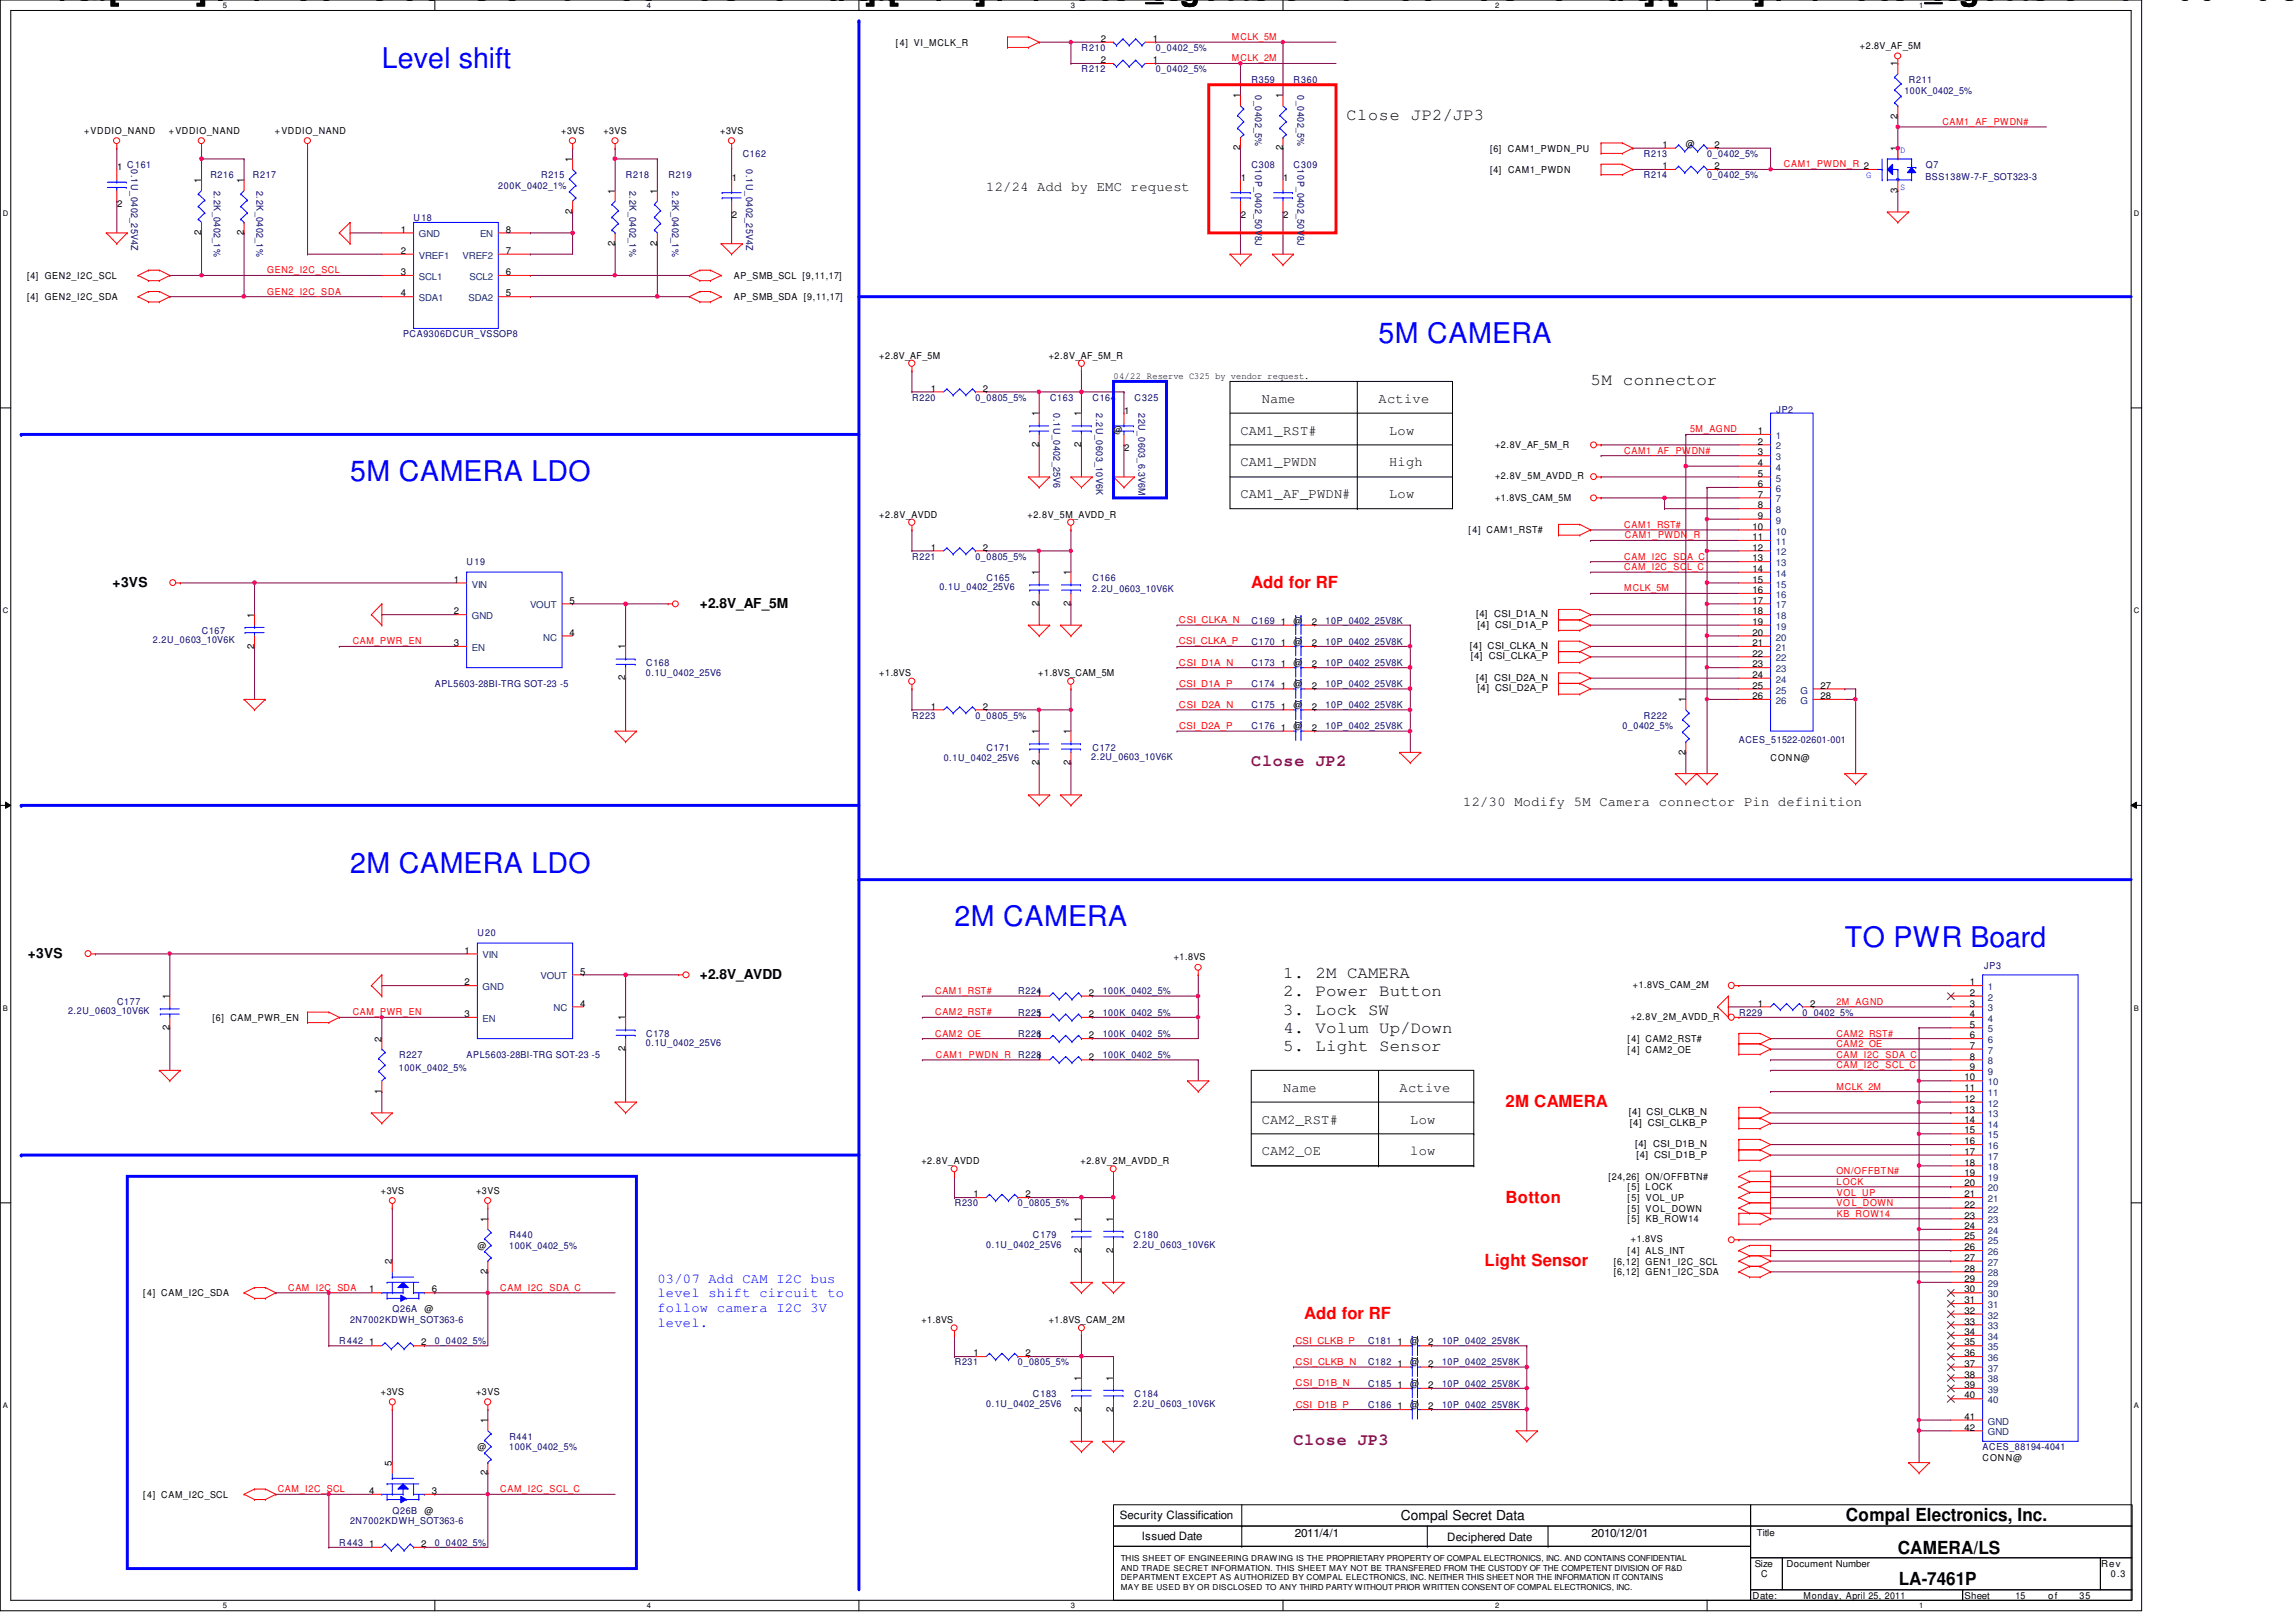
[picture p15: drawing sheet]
<svg xmlns="http://www.w3.org/2000/svg" width="297mm" height="210mm" viewBox="0 0 297 210" stroke-linecap="round" stroke-linejoin="round" font-family="sans-serif">
<defs><g id="words">
<g font-size="4.2">
<text x="4" y="0">Changed with the DEMO VERSION of CAD-KAS PDF-Editor (http://www.cadkas.com).</text>
<text x="104.8" y="0">Changed with the DEMO VERSION of CAD-KAS PDF-Editor (http://www.cadkas.com).</text>
<text x="205.6" y="0">Changed with the DEMO VERSION of CAD-KAS</text>
</g>
<g font-size="3.7" fill="#00f">
<text x="49.4" y="8.8">Level shift</text>
<text x="178.3" y="44.4">5M CAMERA</text>
<text x="45.3" y="62.3">5M CAMERA LDO</text>
<text x="45.3" y="113">2M CAMERA LDO</text>
<text x="123.5" y="119.9">2M CAMERA</text>
<text x="238.7" y="122.6">TO PWR Board</text>
</g>
<g font-size="2.3">
<text x="238.8" y="196.9">Compal Electronics, Inc.</text>
<text x="245.5" y="201">CAMERA/LS</text>
<text x="245.7" y="205.1">LA-7461P</text>
</g>
<g font-size="2.2">
<text x="174.2" y="15.5">Close JP2/JP3</text>
<text x="205.8" y="49.8">5M connector</text>
<text x="166" y="126.6">1. 2M CAMERA</text>
<text x="166" y="128.9">2. Power Button</text>
<text x="166" y="131.3">3. Lock SW</text>
<text x="166" y="133.7">4. Volum Up/Down</text>
<text x="166" y="136.1">5. Light Sensor</text>
</g>
<g font-size="2.2" fill="#f00">
<text x="161.9" y="76.1">Add for RF</text>
<text x="194.8" y="143.3">2M CAMERA</text>
<text x="194.8" y="155.6">Botton</text>
<text x="192.1" y="163.9">Light Sensor</text>
<text x="168.7" y="170.7">Add for RF</text>
</g>
<g font-size="2.2" fill="#800080">
<text x="161.9" y="99.1">Close JP2</text>
<text x="167.3" y="186.9">Close JP3</text>
</g>
<g font-size="1.8">
<text x="127.6" y="24.7">12/24 Add by EMC request</text>
<text x="163.2" y="52.1">Name</text>
<text x="178.3" y="52.1">Active</text>
<text x="160.5" y="56.3">CAM1_RST#</text>
<text x="179.7" y="56.3">Low</text>
<text x="160.5" y="60.4">CAM1_PWDN</text>
<text x="160.5" y="64.5">CAM1_AF_PWDN#</text>
<text x="179.7" y="60.4">High</text>
<text x="179.7" y="64.5">Low</text>
<text x="14.6" y="76">+3VS</text>
<text x="90.5" y="78.7">+2.8V_AF_5M</text>
<text x="189.3" y="104.3">12/30 Modify 5M Camera connector Pin definition</text>
<text x="3.6" y="124">+3VS</text>
<text x="90.5" y="126.7">+2.8V_AVDD</text>
<text x="166" y="141.3">Name</text>
<text x="181.1" y="141.3">Active</text>
<text x="163.2" y="145.4">CAM2_RST#</text>
<text x="163.2" y="149.5">CAM2_OE</text>
<text x="182.5" y="145.4">Low</text>
<text x="182.5" y="149.5">low</text>
<text x="181.2" y="196.8">Compal Secret Data</text>
</g>
<g font-size="1.8" fill="#00f">
<text x="85" y="166">03/07 Add CAM I2C bus</text>
<text x="85" y="167.9">level shift circuit to</text>
<text x="85" y="169.8">follow camera I2C 3V</text>
<text x="85" y="171.7">level.</text>
</g>
<g font-size="1.5">
<text x="144.9" y="196.6">Security Classification</text>
<text x="147.7" y="199.3">Issued Date</text>
<text x="167.5" y="198.8">2011/4/1</text>
<text x="187.2" y="199.4">Deciphered Date</text>
<text x="205.9" y="198.8">2010/12/01</text>
</g>
<g font-size="1.2">
<text x="115.9" y="5.9">[4] VI_MCLK_R</text>
<text x="142.4" y="5.4">2</text>
<text x="149.1" y="5.4">1</text>
<text x="142.4" y="8.2">2</text>
<text x="149.1" y="8.2">1</text>
<text x="240.6" y="6.3">+2.8V_AF_5M</text>
<text x="245.5" y="8.6" transform="rotate(-90 245.5 8.6)">1</text>
<text x="10.9" y="17.3">+VDDIO_NAND</text>
<text x="21.8" y="17.3">+VDDIO_NAND</text>
<text x="35.6" y="17.3">+VDDIO_NAND</text>
<text x="72.6" y="17.3">+3VS</text>
<text x="78.1" y="17.3">+3VS</text>
<text x="93.2" y="17.3">+3VS</text>
<text x="160.4" y="12.7" transform="rotate(-90 160.4 12.7)">1</text>
<text x="165.9" y="12.7" transform="rotate(-90 165.9 12.7)">1</text>
<text x="245.5" y="15.4" transform="rotate(-90 245.5 15.4)">2</text>
<text x="15.2" y="22.1">1</text>
<text x="26" y="23.7" transform="rotate(-90 26 23.7)">1</text>
<text x="31.5" y="23.7" transform="rotate(-90 31.5 23.7)">1</text>
<text x="74" y="21" transform="rotate(-90 74 21)">1</text>
<text x="94.7" y="23.5">1</text>
<text x="160.4" y="19.5" transform="rotate(-90 160.4 19.5)">2</text>
<text x="160.5" y="23.5">1</text>
<text x="165.9" y="19.5" transform="rotate(-90 165.9 19.5)">2</text>
<text x="166" y="23.5">1</text>
<text x="192.8" y="19.6">[6] CAM1_PWDN_PU</text>
<text x="192.8" y="22.4">[4]</text>
<text x="195.1" y="22.4">CAM1_PWDN</text>
<text x="215.1" y="19.1">1</text>
<text x="215.1" y="21.9">1</text>
<text x="218.1" y="19">@</text>
<text x="221.8" y="19.1">2</text>
<text x="221.8" y="21.9">2</text>
<text x="245.5" y="19.6" transform="rotate(-90 245.5 19.6)">1</text>
<text x="15.2" y="26.8">2</text>
<text x="74" y="27.7" transform="rotate(-90 74 27.7)">2</text>
<text x="79.5" y="25.1" transform="rotate(-90 79.5 25.1)">1</text>
<text x="85" y="25.1" transform="rotate(-90 85 25.1)">1</text>
<text x="94.7" y="28.2">2</text>
<text x="160.5" y="28.2">2</text>
<text x="166" y="28.2">2</text>
<text x="245.5" y="24.9" transform="rotate(-90 245.5 24.9)">3</text>
<text x="26" y="30.4" transform="rotate(-90 26 30.4)">2</text>
<text x="31.5" y="30.4" transform="rotate(-90 31.5 30.4)">2</text>
<text x="51.9" y="35.6">3</text>
<text x="51.9" y="32.9">2</text>
<text x="51.9" y="30.1">1</text>
<text x="65.4" y="35.6">6</text>
<text x="65.4" y="32.9">7</text>
<text x="65.4" y="30.1">8</text>
<text x="79.5" y="31.8" transform="rotate(-90 79.5 31.8)">2</text>
<text x="85" y="31.8" transform="rotate(-90 85 31.8)">2</text>
<text x="3.5" y="36.1">[4] GEN2_I2C_SCL</text>
<text x="3.5" y="38.9">[4] GEN2_I2C_SDA</text>
<text x="51.9" y="38.4">4</text>
<text x="65.4" y="38.4">5</text>
<text x="95" y="36.1">AP_SMB_SCL [9,11,17]</text>
<text x="95" y="38.9">AP_SMB_SDA [9,11,17]</text>
<text x="113.7" y="46.4">+2.8V_AF_5M</text>
<text x="135.7" y="46.4">+2.8V_AF_5M_R</text>
<text x="120.4" y="50.7">1</text>
<text x="127.2" y="50.7">2</text>
<text x="134.4" y="53.9" transform="rotate(-90 134.4 53.9)">1</text>
<text x="139.9" y="53.9" transform="rotate(-90 139.9 53.9)">1</text>
<text x="144.1" y="49">04/22 Reserve C325 by vendor request.</text>
<text x="145.5" y="53.6">1</text>
<text x="134.4" y="57.9" transform="rotate(-90 134.4 57.9)">2</text>
<text x="139.9" y="57.9" transform="rotate(-90 139.9 57.9)">2</text>
<text x="144.1" y="56">@</text>
<text x="145.5" y="58.3">2</text>
<text x="193.4" y="57.9">+2.8V_AF_5M_R</text>
<text x="227.4" y="56.2">1</text>
<text x="227.4" y="57.5">2</text>
<text x="227.4" y="58.9">3</text>
<text x="193.4" y="64.8">+1.8VS_CAM_5M</text>
<text x="193.4" y="62">+2.8V_5M_AVDD_R</text>
<text x="227.4" y="60.3">4</text>
<text x="227.4" y="61.7">5</text>
<text x="227.4" y="63">6</text>
<text x="227.4" y="64.4">7</text>
<text x="227.4" y="65.8">8</text>
<text x="113.7" y="67">+2.8V_AVDD</text>
<text x="120.4" y="71.2">1</text>
<text x="127.2" y="71.2">2</text>
<text x="132.9" y="67">+2.8V_5M_AVDD_R</text>
<text x="190" y="69">[4] CAM1_RST#</text>
<text x="226.7" y="68.5">10</text>
<text x="226.7" y="69.9">11</text>
<text x="226.7" y="71.2">12</text>
<text x="227.4" y="67.1">9</text>
<text x="58.7" y="75.4">1</text>
<text x="134.4" y="74.5" transform="rotate(-90 134.4 74.5)">1</text>
<text x="138.5" y="74.5" transform="rotate(-90 138.5 74.5)">1</text>
<text x="226.7" y="72.6">13</text>
<text x="226.7" y="74">14</text>
<text x="226.7" y="75.4">15</text>
<text x="226.7" y="76.8">16</text>
<text x="32.9" y="83.9" transform="rotate(-90 32.9 83.9)">2</text>
<text x="32.9" y="79.9" transform="rotate(-90 32.9 79.9)">1</text>
<text x="58.7" y="79.5">2</text>
<text x="58.7" y="83.6">3</text>
<text x="73.7" y="82.3">4</text>
<text x="73.7" y="78.1">5</text>
<text x="134.4" y="78.4" transform="rotate(-90 134.4 78.4)">2</text>
<text x="138.5" y="78.4" transform="rotate(-90 138.5 78.4)">2</text>
<text x="165.7" y="80.9">1</text>
<text x="165.7" y="83.6">1</text>
<text x="167.3" y="80.7">@</text>
<text x="167.3" y="83.4">@</text>
<text x="169.7" y="80.9">2</text>
<text x="169.7" y="83.6">2</text>
<text x="190.2" y="84">[4] CSI_CLKA_N</text>
<text x="191" y="79.8">[4] CSI_D1A_N</text>
<text x="191.1" y="81.2">[4] CSI_D1A_P</text>
<text x="226.7" y="78.1">17</text>
<text x="226.7" y="79.5">18</text>
<text x="226.7" y="80.9">19</text>
<text x="226.7" y="82.3">20</text>
<text x="226.7" y="83.6">21</text>
<text x="80.9" y="88.1" transform="rotate(-90 80.9 88.1)">2</text>
<text x="80.9" y="84" transform="rotate(-90 80.9 84)">1</text>
<text x="113.7" y="87.5">+1.8VS</text>
<text x="134.3" y="87.5">+1.8VS_CAM_5M</text>
<text x="165.7" y="89.1">1</text>
<text x="165.7" y="86.4">1</text>
<text x="167.3" y="88.9">@</text>
<text x="167.3" y="86.1">@</text>
<text x="169.7" y="89.1">2</text>
<text x="169.7" y="86.4">2</text>
<text x="190.3" y="85.3">[4] CSI_CLKA_P</text>
<text x="191" y="88.1">[4] CSI_D2A_N</text>
<text x="191.1" y="89.5">[4] CSI_D2A_P</text>
<text x="226.7" y="85">22</text>
<text x="226.7" y="86.4">23</text>
<text x="226.7" y="87.7">24</text>
<text x="226.7" y="89.1">25</text>
<text x="235.5" y="89.1">27</text>
<text x="120.4" y="91.8">1</text>
<text x="127.2" y="91.8">2</text>
<text x="134.4" y="95" transform="rotate(-90 134.4 95)">1</text>
<text x="138.5" y="95" transform="rotate(-90 138.5 95)">1</text>
<text x="165.7" y="91.8">1</text>
<text x="165.7" y="94.6">1</text>
<text x="167.3" y="91.7">@</text>
<text x="167.3" y="94.4">@</text>
<text x="169.7" y="91.8">2</text>
<text x="169.7" y="94.6">2</text>
<text x="218.1" y="90.9" transform="rotate(-90 218.1 90.9)">1</text>
<text x="226.7" y="90.5">26</text>
<text x="235.5" y="90.5">28</text>
<text x="134.4" y="99" transform="rotate(-90 134.4 99)">2</text>
<text x="138.5" y="99" transform="rotate(-90 138.5 99)">2</text>
<text x="218.1" y="97.7" transform="rotate(-90 218.1 97.7)">2</text>
<text x="229.1" y="98.5">CONN@</text>
<text x="60.1" y="123.4">1</text>
<text x="151.8" y="124.3">+1.8VS</text>
<text x="21.9" y="129.3" transform="rotate(-90 21.9 129.3)">1</text>
<text x="60.1" y="127.5">2</text>
<text x="60.1" y="131.6">3</text>
<text x="75.1" y="130.3">4</text>
<text x="75.1" y="126.1">5</text>
<text x="134.2" y="128.9">1</text>
<text x="134.2" y="131.6">1</text>
<text x="140.9" y="128.9">2</text>
<text x="140.9" y="131.6">2</text>
<text x="211" y="132">+2.8V_2M_AVDD_R</text>
<text x="211.2" y="127.8">+1.8VS_CAM_2M</text>
<text x="227.4" y="130.3">1</text>
<text x="234.2" y="130.3">2</text>
<text x="254.8" y="127.5">1</text>
<text x="254.8" y="128.9">2</text>
<text x="254.8" y="130.3">3</text>
<text x="254.8" y="131.6">4</text>
<text x="21.9" y="133.3" transform="rotate(-90 21.9 133.3)">2</text>
<text x="27.5" y="132.1">[6] CAM_PWR_EN</text>
<text x="49.4" y="134.8" transform="rotate(-90 49.4 134.8)">2</text>
<text x="80.9" y="136.1" transform="rotate(-90 80.9 136.1)">2</text>
<text x="80.9" y="132" transform="rotate(-90 80.9 132)">1</text>
<text x="134.2" y="134.4">1</text>
<text x="134.2" y="137.1">1</text>
<text x="140.9" y="134.4">2</text>
<text x="140.9" y="137.1">2</text>
<text x="210.6" y="134.9">[4] CAM2_RST#</text>
<text x="210.6" y="136.2">[4] CAM2_OE</text>
<text x="254.8" y="133">5</text>
<text x="254.8" y="134.4">6</text>
<text x="254.8" y="135.7">7</text>
<text x="254.8" y="137.1">8</text>
<text x="49.4" y="141.5" transform="rotate(-90 49.4 141.5)">1</text>
<text x="254.2" y="139.8">10</text>
<text x="254.2" y="141.2">11</text>
<text x="254.2" y="142.6">12</text>
<text x="254.2" y="144">13</text>
<text x="254.8" y="138.5">9</text>
<text x="210.7" y="144.3">[4] CSI_CLKB_N</text>
<text x="210.9" y="145.7">[4] CSI_CLKB_P</text>
<text x="211.5" y="148.4">[4] CSI_D1B_N</text>
<text x="211.7" y="149.8">[4] CSI_D1B_P</text>
<text x="254.2" y="145.3">14</text>
<text x="254.2" y="146.7">15</text>
<text x="254.2" y="148.1">16</text>
<text x="254.2" y="149.4">17</text>
<text x="49.3" y="154.5">+3VS</text>
<text x="61.6" y="154.5">+3VS</text>
<text x="119.2" y="150.6">+2.8V_AVDD</text>
<text x="125.9" y="154.9">1</text>
<text x="132.7" y="154.9">2</text>
<text x="139.8" y="150.6">+2.8V_2M_AVDD_R</text>
<text x="208.1" y="152.7">[24,26] ON/OFFBTN#</text>
<text x="210.6" y="154.1">[5] LOCK</text>
<text x="210.6" y="155.4">[5] VOL_UP</text>
<text x="254.2" y="150.8">18</text>
<text x="254.2" y="152.2">19</text>
<text x="254.2" y="153.5">20</text>
<text x="254.2" y="154.9">21</text>
<text x="61.8" y="161.6">@</text>
<text x="63.1" y="158.1" transform="rotate(-90 63.1 158.1)">1</text>
<text x="139.9" y="158.1" transform="rotate(-90 139.9 158.1)">1</text>
<text x="144" y="158.1" transform="rotate(-90 144 158.1)">1</text>
<text x="210.6" y="156.8">[5] VOL_DOWN</text>
<text x="210.6" y="158.2">[5] KB_ROW14</text>
<text x="211" y="160.8">+1.8VS</text>
<text x="254.2" y="156.3">22</text>
<text x="254.2" y="157.7">23</text>
<text x="254.2" y="159">24</text>
<text x="254.2" y="160.4">25</text>
<text x="254.2" y="161.8">26</text>
<text x="18.5" y="167.8">[4] CAM_I2C_SDA</text>
<text x="47.7" y="167.3">1</text>
<text x="50.7" y="163.6" transform="rotate(-90 50.7 163.6)">2</text>
<text x="55.9" y="167.3">6</text>
<text x="63.1" y="164.8" transform="rotate(-90 63.1 164.8)">2</text>
<text x="139.9" y="162.1" transform="rotate(-90 139.9 162.1)">2</text>
<text x="144" y="162.1" transform="rotate(-90 144 162.1)">2</text>
<text x="208.8" y="165">[6,12] GEN1_I2C_SDA</text>
<text x="208.8" y="163.7">[6,12] GEN1_I2C_SCL</text>
<text x="210.6" y="162.3">[4] ALS_INT</text>
<text x="254.2" y="163.2">27</text>
<text x="254.2" y="164.5">28</text>
<text x="254.2" y="165.9">29</text>
<text x="254.2" y="167.3">30</text>
<text x="54.9" y="169.8">@</text>
<text x="119.2" y="171.2">+1.8VS</text>
<text x="135.7" y="171.2">+1.8VS_CAM_2M</text>
<text x="182.5" y="173.9">@</text>
<text x="254.2" y="168.7">31</text>
<text x="254.2" y="170">32</text>
<text x="254.2" y="171.4">33</text>
<text x="254.2" y="172.8">34</text>
<text x="47.7" y="174.1">1</text>
<text x="54.5" y="174.1">2</text>
<text x="125.9" y="175.5">1</text>
<text x="132.7" y="175.5">2</text>
<text x="139.9" y="178.7" transform="rotate(-90 139.9 178.7)">1</text>
<text x="144" y="178.7" transform="rotate(-90 144 178.7)">1</text>
<text x="180.8" y="176.9">1</text>
<text x="180.8" y="179.6">1</text>
<text x="180.8" y="174.1">1</text>
<text x="182.5" y="176.7">@</text>
<text x="182.5" y="179.5">@</text>
<text x="184.8" y="176.9">2</text>
<text x="184.8" y="179.6">2</text>
<text x="184.8" y="174.1">2</text>
<text x="254.2" y="174.1">35</text>
<text x="254.2" y="175.5">36</text>
<text x="254.2" y="176.9">37</text>
<text x="254.2" y="178.3">38</text>
<text x="254.2" y="179.6">39</text>
<text x="49.3" y="180.6">+3VS</text>
<text x="61.6" y="180.6">+3VS</text>
<text x="63.1" y="184.2" transform="rotate(-90 63.1 184.2)">1</text>
<text x="139.9" y="182.7" transform="rotate(-90 139.9 182.7)">2</text>
<text x="144" y="182.7" transform="rotate(-90 144 182.7)">2</text>
<text x="180.8" y="182.4">1</text>
<text x="182.5" y="182.2">@</text>
<text x="184.8" y="182.4">2</text>
<text x="254.2" y="181">40</text>
<text x="254.2" y="183.7">41</text>
<text x="254.2" y="185.1">42</text>
<text x="50.7" y="189.7" transform="rotate(-90 50.7 189.7)">5</text>
<text x="61.8" y="187.7">@</text>
<text x="63.1" y="190.9" transform="rotate(-90 63.1 190.9)">2</text>
<text x="256.5" y="189">CONN@</text>
<text x="18.5" y="193.8">[4] CAM_I2C_SCL</text>
<text x="47.7" y="193.3">4</text>
<text x="54.9" y="195.9">@</text>
<text x="55.9" y="193.3">3</text>
<text x="47.7" y="200.2">1</text>
<text x="54.5" y="200.2">2</text>
<text x="227" y="202.7">Size</text>
<text x="227.3" y="198.8">Title</text>
<text x="231.1" y="202.7">Document Number</text>
<text x="271.8" y="202.7">Rev</text>
<text x="226.7" y="206.9">Date:</text>
<text x="227.8" y="204.1">C</text>
<text x="233.3" y="206.9">Monday, April 25, 2011</text>
<text x="254.2" y="206.9">Sheet</text>
<text x="260.8" y="206.9">15</text>
<text x="265" y="206.9">of</text>
<text x="269" y="206.9">35</text>
<text x="273.1" y="204.1">0.3</text>
</g>
<g font-size="1.2" fill="#f00">
<text x="159.4" y="5.2">MCLK_5M</text>
<text x="159.4" y="8">MCLK_2M</text>
<text x="251.3" y="16.2">CAM1_AF_PWDN#</text>
<text x="230.8" y="21.7">CAM1_PWDN_R 2</text>
<text x="34.6" y="35.4">GEN2_I2C_SCL</text>
<text x="34.6" y="38.1">GEN2_I2C_SDA</text>
<text x="210.1" y="58.7">CAM1_AF_PWDN#</text>
<text x="218.6" y="56">5M_AGND</text>
<text x="210.1" y="68.3">CAM1_RST#</text>
<text x="210.2" y="69.7">CAM1_PWDN_R</text>
<text x="210.1" y="76.5">MCLK_5M</text>
<text x="210.1" y="73.8">CAM_I2C_SCL_C</text>
<text x="210.1" y="72.4">CAM_I2C_SDA_C</text>
<text x="45.6" y="83.4">CAM_PWR_EN</text>
<text x="152.5" y="80.6">CSI_CLKA_N</text>
<text x="152.5" y="83.4">CSI_CLKA_P</text>
<text x="152.5" y="86.1">CSI_D1A_N</text>
<text x="152.6" y="88.9">CSI_D1A_P</text>
<text x="152.5" y="91.6">CSI_D2A_N</text>
<text x="152.6" y="94.4">CSI_D2A_P</text>
<text x="45.6" y="131.4">CAM_PWR_EN</text>
<text x="121" y="131.4">CAM2_RST#</text>
<text x="121" y="128.7">CAM1_RST#</text>
<text x="237.6" y="130">2M_AGND</text>
<text x="121" y="134.2">CAM2_OE</text>
<text x="121.1" y="136.9">CAM1_PWDN_R</text>
<text x="237.6" y="134.2">CAM2_RST#</text>
<text x="237.6" y="136.9">CAM_I2C_SDA_C</text>
<text x="237.6" y="135.5">CAM2_OE</text>
<text x="237.6" y="141">MCLK_2M</text>
<text x="237.6" y="138.3">CAM_I2C_SCL_C</text>
<text x="237.6" y="152">ON/OFFBTN#</text>
<text x="237.6" y="153.3">LOCK</text>
<text x="237.7" y="154.7">VOL_UP</text>
<text x="237.6" y="156.1">VOL_DOWN</text>
<text x="237.7" y="157.5">KB_ROW14</text>
<text x="37.3" y="167">CAM_I2C_SDA</text>
<text x="64.7" y="167">CAM_I2C_SDA_C</text>
<text x="167.6" y="173.9">CSI_CLKB_P</text>
<text x="167.6" y="176.7">CSI_CLKB_N</text>
<text x="167.6" y="179.4">CSI_D1B_N</text>
<text x="167.6" y="182.2">CSI_D1B_P</text>
<text x="35.9" y="193.1">CAM_I2C_SCL</text>
<text x="64.7" y="193.1">CAM_I2C_SCL_C</text>
</g>
<g font-size="1.2" fill="#000080">
<text x="139.9" y="9.4">R212</text>
<text x="139.9" y="6.6">R210</text>
<text x="149.5" y="9.4">0_0402_5%</text>
<text x="149.5" y="6.6">0_0402_5%</text>
<text x="161.9" y="10.7">R359</text>
<text x="167.3" y="10.7">R360</text>
<text x="247" y="10.7">R211</text>
<text x="162.4" y="12.3" transform="rotate(90 162.4 12.3)">0_0402_5%</text>
<text x="167.8" y="12.3" transform="rotate(90 167.8 12.3)">0_0402_5%</text>
<text x="246.4" y="12.1">100K_0402_5%</text>
<text x="16.5" y="21.7">C161</text>
<text x="17" y="21.9" transform="rotate(90 17 21.9)">0.1U_0402_25V4Z</text>
<text x="27.2" y="23.1">R216</text>
<text x="32.7" y="23.1">R217</text>
<text x="70" y="23.1">R215</text>
<text x="81" y="23.1">R218</text>
<text x="86.5" y="23.1">R219</text>
<text x="96.1" y="20.3">C162</text>
<text x="96.5" y="21.9" transform="rotate(90 96.5 21.9)">0.1U_0402_25V4Z</text>
<text x="161.9" y="21.7">C308</text>
<text x="162.4" y="21.9" transform="rotate(90 162.4 21.9)">10P_0402_50V8J</text>
<text x="167.3" y="21.7">C309</text>
<text x="167.8" y="21.9" transform="rotate(90 167.8 21.9)">10P_0402_50V8J</text>
<text x="212.7" y="20.3">R213</text>
<text x="212.7" y="23.1">R214</text>
<text x="220.8" y="20.3">0_0402_5%</text>
<text x="220.8" y="23.1">0_0402_5%</text>
<text x="249.1" y="23.3">BSS138W-7-F_SOT323-3</text>
<text x="249.1" y="21.7">Q7</text>
<text x="27.7" y="24.7" transform="rotate(90 27.7 24.7)">2.2K_0402_1%</text>
<text x="33.2" y="24.7" transform="rotate(90 33.2 24.7)">2.2K_0402_1%</text>
<text x="53.5" y="28.6">U18</text>
<text x="64.5" y="24.4">200K_0402_1%</text>
<text x="81.4" y="24.7" transform="rotate(90 81.4 24.7)">2.2K_0402_1%</text>
<text x="86.9" y="24.7" transform="rotate(90 86.9 24.7)">2.2K_0402_1%</text>
<text x="52.2" y="43.6">PCA9306DCUR_VSSOP8</text>
<text x="118" y="51.9">R220</text>
<text x="126.2" y="51.9">0_0805_5%</text>
<text x="135.8" y="51.9">C163</text>
<text x="136.3" y="53.5" transform="rotate(90 136.3 53.5)">0.1U_0402_25V6</text>
<text x="141.3" y="51.9">C164</text>
<text x="141.8" y="53.5" transform="rotate(90 141.8 53.5)">2.2U_0603_10V6K</text>
<text x="146.8" y="51.9">C325</text>
<text x="147.3" y="53.5" transform="rotate(90 147.3 53.5)">22U_0603_6.3V6M</text>
<text x="229.8" y="53.4">JP2</text>
<text x="60.4" y="73.2">U19</text>
<text x="118" y="72.4">R221</text>
<text x="121.5" y="76.4">0.1U_0402_25V6</text>
<text x="126.2" y="72.4">0_0805_5%</text>
<text x="127.6" y="75.2">C165</text>
<text x="141.3" y="76.6">2.2U_0603_10V6K</text>
<text x="141.3" y="75.2">C166</text>
<text x="19.8" y="83.3">2.2U_0603_10V6K</text>
<text x="26.1" y="82">C167</text>
<text x="161.9" y="80.7">C169</text>
<text x="161.9" y="83.4">C170</text>
<text x="171.5" y="80.7">10P_0402_25V8K</text>
<text x="171.5" y="83.4">10P_0402_25V8K</text>
<text x="56.3" y="88.9">APL5603-28BI-TRG SOT-23 -5</text>
<text x="83.6" y="87.4">0.1U_0402_25V6</text>
<text x="83.6" y="86.1">C168</text>
<text x="161.9" y="88.9">C174</text>
<text x="161.9" y="86.1">C173</text>
<text x="171.5" y="88.9">10P_0402_25V8K</text>
<text x="171.5" y="86.1">10P_0402_25V8K</text>
<text x="118" y="93">R223</text>
<text x="126.2" y="93">0_0805_5%</text>
<text x="161.9" y="91.7">C175</text>
<text x="161.9" y="94.4">C176</text>
<text x="171.5" y="91.7">10P_0402_25V8K</text>
<text x="171.5" y="94.4">10P_0402_25V8K</text>
<text x="209.9" y="94.4">0_0402_5%</text>
<text x="212.7" y="93">R222</text>
<text x="122.1" y="98.5">0.1U_0402_25V6</text>
<text x="127.6" y="97.2">C171</text>
<text x="141.2" y="98.4">2.2U_0603_10V6K</text>
<text x="141.3" y="97.2">C172</text>
<text x="225" y="96.2">ACES_51522-02601-001</text>
<text x="61.8" y="121.2">U20</text>
<text x="256.7" y="125.4">JP3</text>
<text x="8.8" y="131.3">2.2U_0603_10V6K</text>
<text x="15.2" y="130">C177</text>
<text x="131.7" y="128.7">R224</text>
<text x="131.7" y="131.4">R225</text>
<text x="142.7" y="128.7">100K_0402_5%</text>
<text x="142.7" y="131.4">100K_0402_5%</text>
<text x="225" y="131.4">R229</text>
<text x="233.2" y="131.4">0_0402_5%</text>
<text x="51.6" y="136.9">R227</text>
<text x="60.4" y="136.9">APL5603-28BI-TRG SOT-23 -5</text>
<text x="83.6" y="135.4">0.1U_0402_25V6</text>
<text x="83.6" y="134.2">C178</text>
<text x="131.7" y="134.2">R226</text>
<text x="131.7" y="136.9">R228</text>
<text x="142.7" y="134.2">100K_0402_5%</text>
<text x="142.7" y="136.9">100K_0402_5%</text>
<text x="51.6" y="138.6">100K_0402_5%</text>
<text x="65.9" y="161.6">100K_0402_5%</text>
<text x="65.9" y="160.2">R440</text>
<text x="123.5" y="156.1">R230</text>
<text x="127.6" y="161.5">0.1U_0402_25V6</text>
<text x="131.7" y="156.1">0_0805_5%</text>
<text x="133.6" y="160.2">C179</text>
<text x="146.6" y="161.5">2.2U_0603_10V6K</text>
<text x="146.8" y="160.2">C180</text>
<text x="43.9" y="173.9">R442</text>
<text x="45.3" y="171.2">2N7002KDWH_SOT363-6</text>
<text x="50.8" y="169.8">Q26A</text>
<text x="56.3" y="173.9">0_0402_5%</text>
<text x="177" y="173.9">C181</text>
<text x="186.6" y="173.9">10P_0402_25V8K</text>
<text x="123.5" y="176.7">R231</text>
<text x="131.7" y="176.7">0_0805_5%</text>
<text x="177" y="176.7">C182</text>
<text x="177" y="179.5">C185</text>
<text x="186.6" y="176.7">10P_0402_25V8K</text>
<text x="186.6" y="179.5">10P_0402_25V8K</text>
<text x="127.6" y="182">0.1U_0402_25V6</text>
<text x="133.6" y="180.8">C183</text>
<text x="146.6" y="182">2.2U_0603_10V6K</text>
<text x="146.8" y="180.8">C184</text>
<text x="177" y="182.2">C186</text>
<text x="186.6" y="182.2">10P_0402_25V8K</text>
<text x="65.9" y="187.7">100K_0402_5%</text>
<text x="65.9" y="186.3">R441</text>
<text x="256.5" y="187.7">ACES_88194-4041</text>
<text x="45.3" y="197.3">2N7002KDWH_SOT363-6</text>
<text x="50.8" y="195.9">Q26B</text>
<text x="43.9" y="200">R443</text>
<text x="56.3" y="200">0_0402_5%</text>
</g>
<g font-size="1.2" fill="#00f">
<text x="241.4" y="23.1">G</text>
<text x="245.8" y="19.8">D</text>
<text x="245.8" y="24.6">S</text>
</g>
<g font-size="1.2" fill="#004080">
<text x="54.2" y="33.5">VREF1</text>
<text x="54.2" y="30.7">GND</text>
<text x="59.9" y="33.5">VREF2</text>
<text x="62.1" y="30.7">EN</text>
<text x="54.2" y="36.2">SCL1</text>
<text x="54.2" y="39">SDA1</text>
<text x="60.6" y="39">SDA2</text>
<text x="60.7" y="36.2">SCL2</text>
<text x="229.7" y="56.8">1</text>
<text x="229.7" y="58.2">2</text>
<text x="229.7" y="59.6">3</text>
<text x="229.7" y="60.9">4</text>
<text x="229.7" y="62.3">5</text>
<text x="229.7" y="63.7">6</text>
<text x="229.7" y="65">7</text>
<text x="229.7" y="66.4">8</text>
<text x="229.7" y="67.8">9</text>
<text x="229.7" y="69.2">10</text>
<text x="229.7" y="70.5">11</text>
<text x="229.7" y="71.9">12</text>
<text x="61" y="76">VIN</text>
<text x="229.7" y="73.3">13</text>
<text x="229.7" y="74.6">14</text>
<text x="229.7" y="76">15</text>
<text x="229.7" y="77.4">16</text>
<text x="61" y="80.1">GND</text>
<text x="68.6" y="78.7">VOUT</text>
<text x="70.3" y="82.9">NC</text>
<text x="229.7" y="78.7">17</text>
<text x="229.7" y="80.1">18</text>
<text x="229.7" y="81.5">19</text>
<text x="229.7" y="82.9">20</text>
<text x="61" y="84.2">EN</text>
<text x="229.7" y="84.2">21</text>
<text x="229.7" y="85.6">22</text>
<text x="229.7" y="87">23</text>
<text x="229.7" y="88.3">24</text>
<text x="229.7" y="89.7">25</text>
<text x="232.9" y="89.7">G</text>
<text x="229.7" y="91.1">26</text>
<text x="232.9" y="91.1">G</text>
<text x="62.4" y="124">VIN</text>
<text x="62.4" y="128.1">GND</text>
<text x="69.9" y="126.7">VOUT</text>
<text x="71.6" y="130.9">NC</text>
<text x="257.2" y="128.1">1</text>
<text x="257.2" y="129.5">2</text>
<text x="257.2" y="130.9">3</text>
<text x="62.4" y="132.2">EN</text>
<text x="257.2" y="132.2">4</text>
<text x="257.2" y="133.6">5</text>
<text x="257.2" y="135">6</text>
<text x="257.2" y="136.4">7</text>
<text x="257.2" y="137.8">8</text>
<text x="257.2" y="139.1">9</text>
<text x="257.2" y="140.5">10</text>
<text x="257.2" y="141.9">11</text>
<text x="257.2" y="143.2">12</text>
<text x="257.2" y="144.6">13</text>
<text x="257.2" y="146">14</text>
<text x="257.2" y="147.3">15</text>
<text x="257.2" y="148.7">16</text>
<text x="257.2" y="150.1">17</text>
<text x="257.2" y="151.5">18</text>
<text x="257.2" y="152.8">19</text>
<text x="257.2" y="154.2">20</text>
<text x="257.2" y="155.6">21</text>
<text x="257.2" y="156.9">22</text>
<text x="257.2" y="158.3">23</text>
<text x="257.2" y="159.7">24</text>
<text x="257.2" y="161">25</text>
<text x="257.2" y="162.4">26</text>
<text x="257.2" y="163.8">27</text>
<text x="257.2" y="165.2">28</text>
<text x="257.2" y="166.5">29</text>
<text x="257.2" y="167.9">30</text>
<text x="257.2" y="169.3">31</text>
<text x="257.2" y="170.6">32</text>
<text x="257.2" y="172">33</text>
<text x="257.2" y="173.4">34</text>
<text x="257.2" y="174.8">35</text>
<text x="257.2" y="176.1">36</text>
<text x="257.2" y="177.5">37</text>
<text x="257.2" y="178.9">38</text>
<text x="257.2" y="180.3">39</text>
<text x="257.2" y="181.6">40</text>
<text x="257.2" y="184.4">GND</text>
<text x="257.2" y="185.8">GND</text>
</g>
<g font-size="1.1">
<text x="145" y="202">THIS SHEET OF ENGINEERING DRAWING IS THE PROPRIETARY PROPERTY OF COMPAL ELECTRONICS, INC. AND CONTAINS CONFIDENTIAL</text>
<text x="145" y="203.2">AND TRADE SECRET INFORMATION. THIS SHEET MAY NOT BE TRANSFERED FROM THE CUSTODY OF THE COMPETENT DIVISION OF R&amp;D</text>
<text x="145" y="204.5">DEPARTMENT EXCEPT AS AUTHORIZED BY COMPAL ELECTRONICS, INC. NEITHER THIS SHEET NOR THE INFORMATION IT CONTAINS</text>
<text x="145" y="205.7">MAY BE USED BY OR DISCLOSED TO ANY THIRD PARTY WITHOUT PRIOR WRITTEN CONSENT OF COMPAL ELECTRONICS, INC.</text>
</g>
<g font-size="1">
<text x="28.8" y="1">5</text>
<text x="83.7" y="1">4</text>
<text x="138.6" y="1">3</text>
<text x="193.4" y="1">2</text>
<text x="248.3" y="1">1</text>
<text x=".4" y="27.9">D</text>
<text x="276.1" y="27.9">D</text>
<text x=".4" y="79.4">C</text>
<text x="276.1" y="79.4">C</text>
<text x=".4" y="130.8">B</text>
<text x="276.1" y="130.8">B</text>
<text x=".4" y="182.2">A</text>
<text x="276.1" y="182.2">A</text>
<text x="28.8" y="208.1">5</text>
<text x="83.7" y="208.1">4</text>
<text x="138.6" y="208.1">3</text>
<text x="193.4" y="208.1">2</text>
<text x="248.3" y="208.1">1</text>
</g>
</g></defs>
<path d="M0 0h277.1v208.4h-277.1zM1.4 1.4h274.3v205.7h-274.3z" fill="none" stroke="#000" stroke-width=".13"/>
<g fill="#fff">
<path d="M28.8 .1h.6v1.1h-.6z"/>
<path d="M28.8 207.2h.6v1.1h-.6z"/>
</g>
<path d="M56.3 0v1.4M56.3 207.1v1.3" fill="none" stroke="#000" stroke-width=".13"/>
<g fill="#fff">
<path d="M83.7 .1h.5v1.1h-.5z"/>
<path d="M83.7 207.2h.5v1.1h-.5z"/>
</g>
<path d="M111.1 0v1.4M111.1 207.1v1.3" fill="none" stroke="#000" stroke-width=".13"/>
<g fill="#fff">
<path d="M138.6 .1h.5v1.1h-.5z"/>
<path d="M138.6 207.2h.5v1.1h-.5z"/>
</g>
<path d="M166 0v1.4M166 207.1v1.3" fill="none" stroke="#000" stroke-width=".13"/>
<g fill="#fff">
<path d="M193.4 .1h.6v1.1h-.6z"/>
<path d="M193.4 207.2h.6v1.1h-.6z"/>
</g>
<path d="M220.8 0v1.4M220.8 207.1v1.3" fill="none" stroke="#000" stroke-width=".13"/>
<g fill="#fff">
<path d="M248.3 .1h.5v1.1h-.5z"/>
<path d="M248.3 207.2h.5v1.1h-.5z"/>
<path d="M.4 27.1h.7v1.1h-.7z"/>
<path d="M276.1 27.1h.7v1.1h-.7z"/>
<path d="M.4 78.5h.7v1.1h-.7z"/>
<path d="M276.1 78.5h.7v1.1h-.7z"/>
</g>
<path d="M0 52.8h1.4M275.7 52.8h1.4" fill="none" stroke="#000" stroke-width=".13"/>
<g fill="#fff">
<path d="M.4 129.9h.6v1.1h-.6z"/>
<path d="M276.1 129.9h.6v1.1h-.6z"/>
</g>
<path d="M0 104.2h1.4M.7 103.8l.7 .4-.7 .4zM275.7 104.2l.7-.4v.8zM275.7 104.2h1.4" fill="none" stroke="#000" stroke-width=".13"/>
<path d="M.7 103.8l.7 .4-.7 .4zM275.7 104.2l.7-.4v.8z" fill="#000"/>
<g fill="#fff">
<path d="M.4 181.4h.6v1.1h-.6z"/>
<path d="M276.1 181.4h.6v1.1h-.6z"/>
</g>
<g fill="none" stroke="#000" stroke-width=".13">
<path d="M159.1 49.4h28.8v16.4h-28.8zM159.1 53.5h28.8M159.1 57.6h28.8M175.6 49.4v16.4M187.9 53.5h.1M187.9 57.6h.1M159.1 61.7h28.8M175.6 65.8h.1M187.9 61.7h.1M161.9 138.5h28.8v12.4h-28.8zM178.3 138.5v12.4M0 155.7h1.4"/>
<path d="M161.9 150.9h28.8M161.9 142.6h28.8M161.9 146.7h28.8M178.3 150.9h.1M190.7 150.9h.1M190.7 142.6h.1M190.7 146.7h.1M275.7 155.7h1.4M144.1 194.7h82.4v2.8h-82.4zM144.1 197.5h82.4v2.6h-82.4zM160.7 197.5h.1M160.7 194.7v5.4"/>
<path d="M184.7 197.5v2.6M200.3 197.5v2.6M226.5 194.7h49.3v2.8h-49.3zM226.5 197.5h49.3v4.1h-49.3zM144.1 200.1h82.4v7h-82.4zM160.7 200.1h.1M184.7 200.1h.1M200.3 200.1h.1M226.5 201.6h4.1v4.1h-4.1zM226.5 205.7h27.4v1.4h-27.4zM230.6 201.6h41.1v4.1h-41.1zM253.9 205.7h21.9v1.4h-21.9z"/>
<path d="M271.7 201.6h4.1v4.1h-4.1z"/>
</g>
<g fill="none" stroke="#800040" stroke-width=".13">
<path d="M15.1 19.2h.1M15.1 19.2v2.7M26.1 19.2h.1M26.1 19.2v4.1M39.8 19.2h.1M39.8 19.2v13.7M74.1 19.2h.1M74.1 19.2v1.4M79.6 19.2h.1M79.6 19.2v5.5M94.7 19.2h.1M94.7 19.2v4.1"/>
<path d="M134.4 5.5h.1M134.4 5.5h8.3M138.6 5.5h.1M138.6 8.2h.1M138.6 5.5v2.7M138.6 8.2h4.1M149.5 5.5h.1M149.5 8.2h.1M149.5 5.5h23.3M149.5 8.2h23.3M160.5 8.2h.1M160.5 19.2h.1"/>
<path d="M160.5 8.2v4.1M160.5 19.2v4.1M166 5.5h.1M166 19.2h.1M166 5.5v6.8M166 19.2v4.1M211.2 19.2h.1M211.2 19.2h4.1M222.2 19.2h.1M222.2 19.2h6.9M229.1 19.2h.1M229.1 19.2v2.7"/>
<path d="M245.5 16.4h.1M245.5 19.2h.1M245.5 15.1v5.5M245.5 16.4h19.2M15.1 26h.1M15.1 26v4.1M22 35.6h.1M22 38.4h.1M22 35.6h27.4M22 38.4h27.4M26.1 35.6h.1M26.1 20.6h.1"/>
<path d="M26.1 30.1h.1M26.1 20.6h5.5M26.1 30.1v5.5M31.6 38.4h.1M31.6 20.6h.1M31.6 30.1h.1M31.6 20.6v2.7M31.6 30.1v8.3M39.8 32.9h.1M39.8 32.9h9.6M45.3 30.1h.1M45.3 30.1h4.1"/>
<path d="M68.6 32.9h.1M68.6 30.1h.1M68.6 35.6h.1M68.6 38.4h.1M68.6 30.1h5.5M68.6 35.6h20.6M68.6 38.4h20.6M74.1 30.1h.1M74.1 27.4h.1M74.1 27.4v5.5h-5.5M79.6 31.5h.1M79.6 35.6h.1"/>
<path d="M79.6 20.6h.1M79.6 31.5v4.1M79.6 20.6h5.4M85 38.4h.1M85 20.6h.1M85 31.5h.1M85 20.6v4.1M85 31.5v6.9M94.7 27.4h.1M94.7 27.4v4.1M160.5 27.4h.1M160.5 27.4v5.5"/>
<path d="M166 27.4h.1M166 27.4v5.5M211.2 21.9h.1M211.2 21.9h4.1M222.2 21.9h.1M222.2 21.9h19.2M229.1 21.9h.1M245.5 24.7h.1M245.5 20.6h.1M245.5 24.7v2.7M118 50.7h.1M118 48h.1"/>
<path d="M118 50.7h2.7M118 48v2.7M127.6 50.7h.1M127.6 50.7h17.8M134.4 50.7h.1M134.4 57.6h.1M134.4 50.7v2.8M134.4 57.6v4.1M139.9 48h.1M139.9 57.6h.1M139.9 50.7h.1M139.9 48v5.5"/>
<path d="M139.9 57.6v4.1M145.4 50.7h.1M145.4 53.5h.1M145.4 57.6h.1M145.4 50.7v2.8M145.4 57.6v4.1M207.1 59h.1M207.1 57.6h.1M207.1 59h17.9M207.1 57.6h17.9M218.1 56.2h.1M218.1 56.2h6.9"/>
<path d="M218.1 56.2v34.3M23.3 75.4h.1M23.3 75.4h35.7M32.9 75.4h.1M32.9 75.4v4.1M49.4 79.5h.1M49.4 79.5h9.6M74.1 78.1h.1M74.1 78.1h12.3M80.9 78.1h.1M80.9 78.1v5.6M118 71.3h.1"/>
<path d="M118 68.6h.1M118 68.6v2.7M118 71.3h2.7M127.6 71.3h.1M127.6 71.3h11M134.4 71.3h.1M134.4 78.1h.1M134.4 71.3v2.7M134.4 78.1v2.8M138.6 68.6h.1M138.6 71.3h.1M138.6 78.1h.1"/>
<path d="M138.6 68.6v5.4M138.6 78.1v2.8M205.8 79.5h.1M205.8 76.8h.1M205.8 74h.1M205.8 72.7h.1M205.8 69.9h.1M205.8 68.6h.1M205.8 79.5h19.2M205.8 76.8h19.2M205.8 74h19.2M205.8 72.7h19.2"/>
<path d="M205.8 69.9h19.2M205.8 68.6h19.2M207.1 64.4h.1M207.1 61.7h.1M207.1 64.4h17.9M207.1 61.7h17.9M215.3 64.4h.1M215.3 65.8h.1M215.3 65.8h9.7M215.3 64.4v1.4M218.1 60.3h.1M218.1 60.3h6.9"/>
<path d="M220.8 78.1h.1M220.8 75.4h.1M220.8 71.3h.1M220.8 67.2h.1M220.8 63.1h.1M220.8 71.3h4.2M220.8 75.4h4.2M220.8 78.1h4.2M220.8 67.2h4.2M220.8 63.1h4.2M220.8 63.1v37M32.9 83.7h.1"/>
<path d="M32.9 83.7v6.8M43.9 83.7h.1M43.9 83.7h15.1M80.9 87.8h.1M80.9 87.8v6.8M118 91.9h.1M118 89.2h.1M118 89.2v2.7M118 91.9h2.7M127.6 91.9h.1M127.6 91.9h11M134.4 91.9h.1"/>
<path d="M134.4 98.7h.1M134.4 91.9v2.7M134.4 98.7v4.2M138.6 98.7h.1M138.6 89.2h.1M138.6 91.9h.1M138.6 89.2v5.4M138.6 98.7v4.2M152.3 94.6h.1M152.3 91.9h.1M152.3 89.2h.1M152.3 80.9h.1"/>
<path d="M152.3 83.7h.1M152.3 86.4h.1M152.3 91.9h13.7M152.3 80.9h13.7M152.3 94.6h13.7M152.3 89.2h13.7M152.3 83.7h13.7M152.3 86.4h13.7M170.1 80.9h.1M170.1 91.9h.1M170.1 83.7h.1M170.1 89.2h.1"/>
<path d="M170.1 94.6h.1M170.1 86.4h.1M170.1 91.9h12.4M170.1 80.9h12.4M170.1 94.6h12.4M170.1 89.2h12.4M170.1 83.7h12.4M170.1 86.4h12.4M182.5 91.9h.1M182.5 86.4h.1M182.5 94.6h.1M182.5 80.9h.1"/>
<path d="M182.5 89.2h.1M182.5 83.7h.1M182.5 80.9v16.5M205.8 89.2h.1M205.8 87.8h.1M205.8 85h.1M205.8 83.7h.1M205.8 80.9h.1M205.8 80.9h19.2M205.8 89.2h19.2M205.8 83.7h19.2M205.8 87.8h19.2"/>
<path d="M205.8 85h19.2M218.1 97.4h.1M218.1 97.4v2.7M220.8 82.3h.1M220.8 86.4h.1M220.8 90.5h.1M220.8 86.4h4.2M220.8 82.3h4.2M220.8 90.5h4.2M238.7 89.2h.1M238.7 89.2h1.4M238.7 90.5h1.4"/>
<path d="M240.1 90.5h.1M240.1 89.2h.1M240.1 89.2v10.9M12.4 123.4h.1M12.4 123.4h48M22 123.4h.1M22 133h.1M22 123.4v5.5M22 133v5.5M43.9 131.7h.1M43.9 131.7h16.5M49.4 127.6h.1"/>
<path d="M49.4 131.7h.1M49.4 127.6h11M49.4 131.7v2.7M75.5 126.2h.1M75.5 126.2h12.3M80.9 126.2h.1M80.9 135.8h.1M80.9 126.2v5.5M80.9 135.8v6.8M119.3 131.7h.1M119.3 128.9h.1M119.3 137.2h.1"/>
<path d="M119.3 134.4h.1M119.3 131.7h15.1M119.3 128.9h15.1M119.3 137.2h15.1M119.3 134.4h15.1M141.3 128.9h.1M141.3 134.4h.1M141.3 131.7h.1M141.3 137.2h.1M141.3 131.7h13.7M141.3 128.9h13.7M141.3 137.2h13.7"/>
<path d="M155 131.7h.1M155 137.2h.1M155 128.9h.1M155 126.2h.1M155 126.2v8.2h-13.7M155 137.2v2.7M223.6 130.3h.1M223.6 130.3h4.1M225 131.7h.1M225 127.6h.1M225 127.6h27.4M225 131.7h27.4"/>
<path d="M229.1 138.5h.1M229.1 134.4h.1M229.1 137.2h.1M229.1 135.8h.1M229.1 137.2h23.3M229.1 134.4h23.3M229.1 138.5h23.3M229.1 135.8h23.3M234.6 130.3h.1M234.6 130.3h17.8M248.3 139.9h.1M248.3 133h.1"/>
<path d="M248.3 139.9h4.1M248.3 133v56.3M248.3 133h4.1M49.4 141.3h.1M49.4 141.3v2.7M50.8 156.3h.1M50.8 156.3v6.9M63.1 157.7h.1M63.1 156.3v1.4M123.5 155h.1M123.5 152.2h.1M123.5 155h2.7"/>
<path d="M123.5 152.2v2.8M133 155h.1M133 155h11.1M139.9 155h.1M139.9 155v2.7M144.1 152.2h.1M144.1 155h.1M144.1 152.2v5.5M229.1 141.3h.1M229.1 152.2h.1M229.1 155h.1M229.1 156.3h.1"/>
<path d="M229.1 157.7h.1M229.1 145.4h.1M229.1 149.5h.1M229.1 155h23.3M229.1 141.3h23.3M229.1 152.2h23.3M229.1 156.3h23.3M229.1 157.7h23.3M229.1 153.6h23.3M229.1 144h23.3M229.1 145.4h23.3M229.1 148.1h23.3"/>
<path d="M229.1 149.5h23.3M248.3 150.9h.1M248.3 146.7h.1M248.3 142.6h.1M248.3 159.1h.1M248.3 150.9h4.1M248.3 146.7h4.1M248.3 142.6h4.1M248.3 159.1h4.1M252.4 153.6h.1M252.4 144h.1M252.4 148.1h.1"/>
<path d="M35.7 167.3h.1M35.7 167.3h12.3M42.5 167.3h.1M42.5 174.2h.1M42.5 174.2h5.5M42.5 167.3v6.9M54.9 174.2h.1M56.3 167.3h.1M56.3 167.3h23.3M63.1 164.6h.1M63.1 167.3h.1M63.1 164.6v9.6h-8.2"/>
<path d="M123.5 175.6h.1M123.5 172.8h.1M123.5 172.8v2.8M123.5 175.6h2.7M133 175.6h.1M133 175.6h11.1M139.9 165.9h.1M139.9 175.6h.1M139.9 172.8h.1M139.9 161.8v4.1M139.9 172.8v5.5M144.1 175.6h.1"/>
<path d="M144.1 165.9h.1M144.1 161.8v4.1M144.1 175.6v2.7M167.3 176.9h.1M167.3 174.2h.1M167.3 179.7h.1M167.3 176.9h13.8M167.3 174.2h13.8M167.3 179.7h13.8M185.2 179.7h.1M185.2 174.2h.1M185.2 176.9h.1"/>
<path d="M185.2 176.9h12.3M185.2 174.2h12.3M185.2 179.7h12.3M197.5 174.2h.1M197.5 179.7h.1M197.5 176.9h.1M197.5 174.2v11M225 160.4h.1M225 160.4h27.4M229.1 164.6h.1M229.1 161.8h23.3M229.1 163.2h23.3"/>
<path d="M229.1 164.6h23.3M248.3 165.9h.1M248.3 165.9h4.1M252.4 161.8h.1M252.4 163.2h.1M35.7 193.4h.1M35.7 193.4h12.3M42.5 193.4h.1M42.5 193.4v6.8M50.8 182.4h.1M50.8 182.4v6.9M56.3 193.4h.1"/>
<path d="M56.3 193.4h23.3M63.1 193.4h.1M63.1 190.6h.1M63.1 182.4h.1M63.1 182.4v1.4M63.1 190.6v9.6h-8.2M139.9 186.5h.1M139.9 182.4v4.1M144.1 186.5h.1M144.1 182.4v4.1M167.3 182.4h.1M167.3 182.4h13.8"/>
<path d="M185.2 182.4h.1M185.2 182.4h12.3M197.5 182.4h.1M248.3 185.2h.1M248.3 183.8h.1M248.3 183.8h4.1M248.3 185.2h4.1M42.5 200.2h.1M42.5 200.2h5.5M54.9 200.2h.1"/>
</g>
<g fill="none" stroke="#f00" stroke-width=".13">
<path d="M15.1 19.2h.1M15.1 18.6v.6M26.1 19.2h.1M26.1 18.6v.6M39.8 19.2h.1M39.8 18.6v.6M74.1 19.2h.1M74.1 18.6v.6M79.6 19.2h.1M79.6 18.6v.6M94.7 19.2h.1M94.7 18.6v.6"/>
<path d="M130.3 6.1h.1M130.3 4.8h.1M130.3 4.8h2.7M130.3 6.1h2.7M130.3 4.8v1.3M133 4.8h.1M133 6.1h.1M133 4.8l1.4 .7M134.4 5.5h.1M134.4 5.5l-1.4 .6M207.1 19.9h.1M207.1 18.5h.1"/>
<path d="M207.1 18.5h2.8M207.1 19.9h2.8M207.1 18.5v1.4M209.9 18.5h.1M209.9 19.9h.1M209.9 18.5l1.3 .7M211.2 19.2h.1M211.2 19.2l-1.3 .7M245.5 8.2h.1M245.5 7.7v.5M13.8 30.1h.1M13.8 30.1h2.7"/>
<path d="M13.8 30.1l1.3 1.4M15.1 31.5h.1M16.5 30.1h.1M16.5 30.1l-1.4 1.4M17.9 35.6h.1M17.9 38.4h.1M17.9 35.6l1.3 .7M17.9 38.4l1.3 .7M19.2 35h.1M19.2 36.3h.1M19.2 37.7h.1M19.2 39.1h.1"/>
<path d="M19.2 35h1.4M19.2 36.3h1.4M19.2 37.7h1.4M19.2 39.1h1.4M19.2 35l-1.3 .6M19.2 37.7l-1.3 .7M20.6 35h.1M20.6 36.3h.1M20.6 37.7h.1M20.6 39.1h.1M20.6 35l1.4 .6M20.6 37.7l1.4 .7"/>
<path d="M22 35.6h.1M22 38.4h.1M22 35.6l-1.4 .7M22 38.4l-1.4 .7M43.9 30.1h.1M43.9 30.1l1.4 1.4M45.3 31.5h.1M45.3 28.8h.1M45.3 28.8v2.7M45.3 28.8l-1.4 1.3M89.2 35.6h.1M89.2 38.4h.1"/>
<path d="M89.2 35.6l1.3 .7M89.2 38.4l1.3 .7M90.5 35h.1M90.5 36.3h.1M90.5 37.7h.1M90.5 39.1h.1M90.5 35l-1.3 .6M90.5 35h1.4M90.5 36.3h1.4M90.5 37.7l-1.3 .7M90.5 37.7h1.4M90.5 39.1h1.4"/>
<path d="M91.9 35h.1M91.9 36.3h.1M91.9 37.7h.1M91.9 39.1h.1M91.9 35l1.4 .6M91.9 37.7l1.4 .7M93.3 35.6h.1M93.3 38.4h.1M93.3 31.5h.1M93.3 35.6l-1.4 .7M93.3 38.4l-1.4 .7M93.3 31.5h2.8"/>
<path d="M93.3 31.5l1.4 1.4M94.7 32.9h.1M96.1 31.5h.1M96.1 31.5l-1.4 1.4M159.1 32.9h.1M159.1 32.9h2.8M159.1 32.9l1.4 1.4M160.5 34.3h.1M161.9 32.9h.1M161.9 32.9l-1.4 1.4M164.6 32.9h.1M164.6 32.9h2.7"/>
<path d="M164.6 32.9l1.4 1.4M166 34.3h.1M167.3 32.9h.1M167.3 32.9l-1.3 1.4M207.1 22.6h.1M207.1 21.3h.1M207.1 21.3v1.3M207.1 21.3h2.8M207.1 22.6h2.8M209.9 21.3h.1M209.9 22.6h.1M209.9 21.3l1.3 .6"/>
<path d="M211.2 21.9h.1M211.2 21.9l-1.3 .7M244.2 27.4h.1M244.2 27.4h2.7M244.2 27.4l1.3 1.4M245.5 28.8h.1M246.9 27.4h.1M246.9 27.4l-1.4 1.4M118 48h.1M118 47.5v.5M139.9 48h.1M139.9 47.5v.5"/>
<path d="M206.6 57.6h.5M207.1 57.6h.1M22.8 75.4h.5M23.3 75.4h.1M48 79.5h.1M48 79.5l1.4 1.4M49.4 78.1h.1M49.4 78.1v2.8M49.4 78.1l-1.4 1.4M86.4 78.1h.1M86.4 78.1h.6M118 68.6h.1"/>
<path d="M118 68v.6M133 61.7h.1M133 61.7h2.8M133 61.7l1.4 1.4M134.4 63.1h.1M135.8 61.7h.1M135.8 61.7l-1.4 1.4M138.6 68.6h.1M138.6 61.7h.1M138.6 61.7h2.7M138.6 68v.6M138.6 61.7l1.3 1.4"/>
<path d="M139.9 63.1h.1M141.3 61.7h.1M141.3 61.7l-1.4 1.4M144.1 61.7h.1M144.1 61.7h2.7M144.1 61.7l1.3 1.4M145.4 63.1h.1M146.8 61.7h.1M146.8 61.7l-1.4 1.4M201.6 69.3h.1M201.6 67.9h.1M201.6 78.9h.1"/>
<path d="M201.6 67.9h2.8M201.6 69.3h2.8M201.6 67.9v1.4M201.6 78.9v2.7M201.6 78.9h2.8M204.4 67.9h.1M204.4 69.3h.1M204.4 78.9h.1M204.4 67.9l1.4 .7M204.4 78.9l1.4 .6-1.4 .7M205.8 68.6h.1M205.8 68.6l-1.4 .7"/>
<path d="M206.6 61.7h.5M206.6 64.4h.5M207.1 64.4h.1M207.1 61.7h.1M31.6 90.5h.1M31.6 90.5h2.7M31.6 90.5l1.3 1.4M32.9 91.9h.1M34.3 90.5h.1M34.3 90.5l-1.4 1.4M49.4 80.9h.1M79.6 94.6h.1"/>
<path d="M79.6 94.6h2.7M79.6 94.6l1.3 1.4M80.9 96h.1M82.3 94.6h.1M82.3 94.6l-1.4 1.4M118 89.2h.1M118 88.6v.6M133 80.9h.1M133 80.9h2.8M133 80.9l1.4 1.4M134.4 82.3h.1M135.8 80.9h.1"/>
<path d="M135.8 80.9l-1.4 1.4M137.2 80.9h.1M137.2 80.9h2.7M137.2 80.9l1.4 1.4M138.6 89.2h.1M138.6 82.3h.1M138.6 88.6v.6M139.9 80.9h.1M139.9 80.9l-1.3 1.4M181.1 97.4h.1M181.1 97.4h2.7M181.1 97.4l1.4 1.3"/>
<path d="M182.5 98.7h.1M183.8 97.4h.1M183.8 97.4l-1.3 1.3M201.6 84.3h.1M201.6 83h.1M201.6 85.7h.1M201.6 80.2h.1M201.6 81.6h.1M201.6 88.4h.1M201.6 87.1h.1M201.6 89.8h.1M201.6 83v2.7"/>
<path d="M201.6 87.1v2.7M201.6 84.3h2.8M201.6 83h2.8M201.6 85.7h2.8M201.6 80.2h2.8M201.6 81.6h2.8M201.6 88.4h2.8M201.6 87.1h2.8M201.6 89.8h2.8M204.4 84.3h.1M204.4 83h.1M204.4 85.7h.1"/>
<path d="M204.4 80.2h.1M204.4 81.6h.1M204.4 88.4h.1M204.4 87.1h.1M204.4 89.8h.1M204.4 83l1.4 .7-1.4 .6M204.4 84.3l1.4 .7-1.4 .7M204.4 80.2l1.4 .7-1.4 .7M204.4 87.1l1.4 .7-1.4 .6M204.4 88.4l1.4 .8-1.4 .6M133 102.9h.1M133 102.9h2.8"/>
<path d="M133 102.9l1.4 1.3M134.4 104.2h.1M135.8 102.9h.1M135.8 102.9l-1.4 1.3M137.2 102.9h.1M137.2 102.9h2.7M137.2 102.9l1.4 1.3M138.6 104.2h.1M139.9 102.9h.1M139.9 102.9l-1.3 1.3M216.7 100.1h.1M216.7 100.1h5.5"/>
<path d="M216.7 100.1l1.4 1.4M218.1 101.5h.1M219.5 100.1h.1M219.5 100.1l1.3 1.4M219.5 100.1l-1.4 1.4M220.8 101.5h.1M222.2 100.1h.1M222.2 100.1l-1.4 1.4M238.7 100.1h.1M238.7 100.1h2.7M238.7 100.1l1.4 1.4M240.1 101.5h.1"/>
<path d="M241.4 100.1h.1M241.4 100.1l-1.3 1.4M11.8 123.4h.6M12.4 123.4h.1M20.6 138.5h.1M20.6 138.5h2.7M20.6 138.5l1.4 1.4M22 139.9h.1M23.3 138.5h.1M23.3 138.5l-1.3 1.4M39.8 132.3h.1M39.8 131h.1"/>
<path d="M39.8 131h2.7M39.8 132.3h2.7M39.8 131v1.3M42.5 131h.1M42.5 132.3h.1M42.5 131l1.4 .7M43.9 131.7h.1M43.9 131.7l-1.4 .6M48 127.6h.1M48 127.6l1.4 1.3M49.4 128.9h.1M49.4 126.2h.1"/>
<path d="M49.4 126.2v2.7M49.4 126.2l-1.4 1.4M87.8 126.2h.1M87.8 126.2h.5M153.6 139.9h.1M153.6 139.9h2.8M153.6 139.9l1.4 1.4M155 126.2h.1M155 125.6v.6M156.4 139.9h.1M156.4 139.9l-1.4 1.4M222.2 130.3h.1"/>
<path d="M222.2 130.3l1.4 1.4M223.6 131.7h.1M223.6 128.9h.1M223.6 128.9v2.8M223.6 128.9l-1.4 1.4M224.4 131.7h.6M224.4 127.6h.6M225 135.1h.1M225 133.7h.1M225 136.4h.1M225 131.7h.1M225 127.6h.1"/>
<path d="M225 133.7h2.7M225 135.1h2.7M225 133.7v2.7M225 136.4h2.7M227.7 133.7h.1M227.7 135.1h.1M227.7 136.4h.1M227.7 133.7l1.4 .7M227.7 135.1l1.4 .7M229.1 134.4h.1M229.1 135.8h.1M229.1 134.4l-1.4 .7"/>
<path d="M229.1 135.8l-1.4 .6M48 144h.1M48 144h2.8M48 144l1.4 1.4M49.4 145.4h.1M50.8 144h.1M50.8 156.3h.1M50.8 144l-1.4 1.4M50.8 155.8v.5M63.1 156.3h.1M63.1 155.8v.5M79.6 142.6h.1"/>
<path d="M79.6 142.6h2.7M79.6 142.6l1.3 1.4M80.9 144h.1M82.3 142.6h.1M82.3 142.6l-1.4 1.4M123.5 152.2h.1M123.5 151.7v.5M144.1 152.2h.1M144.1 151.7v.5M155 141.3h.1M225 152.2h.1M225 153.6h.1"/>
<path d="M225 155h.1M225 156.3h.1M225 158.4h.1M225 157h.1M225 144.7h.1M225 143.3h.1M225 146h.1M225 148.8h.1M225 147.4h.1M225 150.2h.1M225 143.3v2.7M225 147.4v2.8"/>
<path d="M225 157v1.4M225 152.2l1.4 .7M225 153.6l1.4 .7M225 155l1.4 .7M225 157h4.1M225 156.3l1.4 .7M225 158.4h2.7M225 144.7h2.7M225 143.3h2.7M225 146h2.7M225 148.8h2.7M225 147.4h2.7"/>
<path d="M225 150.2h2.7M226.4 151.6h.1M226.4 152.9h.1M226.4 154.3h.1M226.4 155.7h.1M226.4 157h.1M226.4 151.6l-1.4 .6M226.4 151.6h2.7M226.4 152.9h2.7M226.4 152.9l-1.4 .7M226.4 154.3h2.7M226.4 154.3l-1.4 .7"/>
<path d="M226.4 155.7h2.7M226.4 155.7l-1.4 .6M227.7 157h.1M227.7 158.4h.1M227.7 144.7h.1M227.7 143.3h.1M227.7 146h.1M227.7 148.8h.1M227.7 147.4h.1M227.7 150.2h.1M227.7 157l1.4 .7M227.7 143.3l1.4 .7-1.4 .7"/>
<path d="M227.7 144.7l1.4 .7-1.4 .6M227.7 147.4l1.4 .7-1.4 .7M227.7 148.8l1.4 .7-1.4 .7M229.1 151.6h.1M229.1 152.9h.1M229.1 154.3h.1M229.1 155.7h.1M229.1 157h.1M229.1 157.7h.1M229.1 151.6v5.4M229.1 157.7l-1.4 .7M31.6 167.3h.1"/>
<path d="M31.6 167.3l1.3 .7M32.9 166.6h.1M32.9 168h.1M32.9 166.6l-1.3 .7M32.9 166.6h1.4M32.9 168h1.4M34.3 166.6h.1M34.3 168h.1M34.3 166.6l1.4 .7M35.7 167.3h.1M35.7 167.3l-1.4 .7M123.5 172.8h.1"/>
<path d="M123.5 172.3v.5M138.6 165.9h.1M138.6 165.9h2.7M138.6 165.9l1.3 1.4M139.9 172.8h.1M139.9 167.3h.1M139.9 172.3v.5M141.3 165.9h.1M141.3 165.9l-1.4 1.4M142.7 165.9h.1M142.7 165.9h2.7M142.7 165.9l1.4 1.4"/>
<path d="M144.1 167.3h.1M145.4 165.9h.1M145.4 165.9l-1.3 1.4M224.4 160.4h.6M225 161.8h.1M225 164.6h.1M225 163.2h.1M225 160.4h.1M225 161.8l1.4 .7M225 164.6l1.4 .7M225 163.2l1.4 .7M226.4 161.2h.1"/>
<path d="M226.4 162.5h.1M226.4 163.9h.1M226.4 165.3h.1M226.4 161.2l-1.4 .6M226.4 161.2h2.7M226.4 162.5h2.7M226.4 163.9l-1.4 .7M226.4 163.9h1.3M226.4 165.3h1.3M226.4 162.5l-1.4 .7M227.7 163.9h.1M227.7 165.3h.1"/>
<path d="M227.7 162.5h.1M227.7 163.9l1.4 .7M227.7 162.5l1.4 .7M229.1 161.2h.1M229.1 162.5h.1M229.1 164.6h.1M229.1 163.2h.1M229.1 161.2v1.3M229.1 164.6l-1.4 .7M229.1 163.2l-1.4 .7M31.6 193.4h.1M31.6 193.4l1.3 .7"/>
<path d="M32.9 192.7h.1M32.9 194.1h.1M32.9 192.7l-1.3 .7M32.9 192.7h1.4M32.9 194.1h1.4M34.3 192.7h.1M34.3 194.1h.1M34.3 192.7l1.4 .7M35.7 193.4h.1M35.7 193.4l-1.4 .7M50.8 182.4h.1M50.8 181.9v.5"/>
<path d="M63.1 182.4h.1M63.1 181.9v.5M138.6 186.5h.1M138.6 186.5h2.7M138.6 186.5l1.3 1.4M139.9 187.9h.1M141.3 186.5h.1M141.3 186.5l-1.4 1.4M142.7 186.5h.1M142.7 186.5h2.7M142.7 186.5l1.4 1.4M144.1 187.9h.1"/>
<path d="M145.4 186.5h.1M145.4 186.5l-1.3 1.4M196.2 185.2h.1M196.2 185.2h2.7M196.2 185.2l1.3 1.3M197.5 186.5h.1M198.9 185.2h.1M198.9 185.2l-1.4 1.3M246.9 189.3h.1M246.9 189.3h2.7M246.9 189.3l1.4 1.3M248.3 190.6h.1"/>
<path d="M249.6 189.3h.1M249.6 189.3l-1.3 1.3"/>
<circle cx="15.1" cy="18.2" r=".39"/>
<circle cx="26.1" cy="18.2" r=".39"/>
<circle cx="39.8" cy="18.2" r=".39"/>
<circle cx="74.1" cy="18.2" r=".39"/>
<circle cx="79.6" cy="18.2" r=".39"/>
<circle cx="94.6" cy="18.2" r=".39"/>
<circle cx="245.5" cy="7.2" r=".39"/>
<circle cx="118" cy="47" r=".4"/>
<circle cx="139.9" cy="47" r=".39"/>
<circle cx="206.2" cy="57.6" r=".38"/>
<circle cx="22.4" cy="75.4" r=".38"/>
<circle cx="87.4" cy="78.1" r=".38"/>
<circle cx="118" cy="67.6" r=".4"/>
<circle cx="138.5" cy="67.6" r=".4"/>
<circle cx="206.2" cy="61.7" r=".38"/>
<circle cx="206.2" cy="64.4" r=".38"/>
<circle cx="118" cy="88.2" r=".4"/>
<circle cx="138.5" cy="88.2" r=".4"/>
<circle cx="11.4" cy="123.4" r=".38"/>
<circle cx="88.8" cy="126.1" r=".39"/>
<circle cx="155" cy="125.2" r=".39"/>
<circle cx="224" cy="131.6" r=".39"/>
<circle cx="224" cy="127.5" r=".39"/>
<circle cx="50.8" cy="155.4" r=".38"/>
<circle cx="63.1" cy="155.4" r=".39"/>
<circle cx="123.4" cy="151.3" r=".38"/>
<circle cx="144" cy="151.3" r=".38"/>
<circle cx="123.4" cy="171.8" r=".38"/>
<circle cx="139.9" cy="171.8" r=".38"/>
<circle cx="224" cy="160.4" r=".38"/>
<circle cx="50.7" cy="181.4" r=".39"/>
<circle cx="63.1" cy="181.4" r=".4"/>
</g>
<path d="M111.1 2.7v203" fill="none" stroke="#00f" stroke-width=".38"/>
<circle cx="111.1" cy="2.7" r=".19" fill="#00f"/>
<path d="M2.7 56.2h108.4" fill="none" stroke="#00f" stroke-width=".38"/>
<circle cx="2.7" cy="56.2" r=".19" fill="#00f"/>
<path d="M2.7 104.2h108.4" fill="none" stroke="#00f" stroke-width=".38"/>
<circle cx="2.7" cy="104.2" r=".19" fill="#00f"/>
<path d="M2.7 149.5h108.4" fill="none" stroke="#00f" stroke-width=".38"/>
<circle cx="2.7" cy="149.5" r=".19" fill="#00f"/>
<path d="M111.1 38.4h164.6" fill="none" stroke="#00f" stroke-width=".38"/>
<circle cx="111.1" cy="38.4" r=".19" fill="#00f"/>
<path d="M111.1 113.8h164.6" fill="none" stroke="#00f" stroke-width=".38"/>
<circle cx="111.1" cy="113.8" r=".19" fill="#00f"/>
<path d="M156.4 11h16.4v19.1h-16.4z" fill="none" stroke="#f00" stroke-width=".38"/>
<path d="M144.1 49.4h6.8v15h-6.8zM16.5 152.2h65.8v50.8h-65.8z" fill="none" stroke="#00f" stroke-width=".38"/>
<g fill="none" stroke="#00f" stroke-width=".13">
<path d="M31.2 25.1h.1M31.2 26.7h.1M31.2 28.4h.1M31.2 25.1l.8 .8M31.2 26.7l.8 .9M31.2 28.4l.4 .4M31.6 28.8h.1M31.6 24.7l-.4 .4M32 25.9h.1M32 27.6h.1M32 25.9l-.8 .8M32 27.6l-.8 .8"/>
<path d="M73.7 23.2h.1M73.7 24.8h.1M73.7 23.2l.8 .8M73.7 24.8l.8 .8M74.1 26h.1M74.1 21.9l.4 .5M74.5 22.4h.1M74.5 24h.1M74.5 25.6h.1M74.5 22.4l-.8 .8M74.5 24l-.8 .8M74.5 25.6l-.4 .4"/>
<path d="M93.4 25.6h.1M93.4 24.9h.1M93.4 25.6h2.5M93.4 24.9h2.5M94.7 24.9h.1M94.7 25.6h.1M94.7 24.7v.2M94.7 25.6v.4M144.2 55.8h2.4M144.2 55.1h2.4M145.4 55.1h.1M145.4 55.8h.1"/>
<path d="M145.4 54.9v.2M145.4 55.8v.4M146.6 55.8h.1M146.6 55.1h.1M229.1 53.5h5.5v41.1h-5.5zM60.4 74h12.3v12.4h-12.3zM122.5 70.9h.1M122.5 70.9l-.4 .4M122.5 70.9l.8 .8M123.3 71.7h.1M124.2 70.9h.1M124.2 70.9l-.9 .8"/>
<path d="M124.2 70.9l.8 .8M125 71.7h.1M125.8 70.9h.1M125.8 70.9l-.8 .8M125.8 70.9l.4 .4M126.2 71.3h.1M133.2 76.4h.1M133.2 75.7h.1M133.2 76.4h2.5M133.2 75.7h2.5M134.4 75.7h.1M134.4 76.4h.1"/>
<path d="M134.4 75.4v.3M134.4 76.4v.4M137.3 76.4h2.5M137.3 75.7h2.5M138.6 75.7h.1M138.6 76.4h.1M138.6 75.4v.3M138.6 76.4v.4M139.8 76.4h.1M139.8 75.7h.1M31.7 81.9h.1M31.7 81.2h.1"/>
<path d="M31.7 81.9h2.5M31.7 81.2h2.5M32.9 81.2h.1M32.9 81.9h.1M32.9 80.9v.3M32.9 81.9v.4M137.3 96.9h2.5M137.3 96.3h2.5M138.6 96.3h.1M138.6 96.9h.1M138.6 96v.3M138.6 96.9v.5"/>
<path d="M139.8 96.9h.1M139.8 96.3h.1M49 138.6h.1M49 137h.1M49 138.6l.8 .9M49 137l.8 .8M49.4 135.8h.1M49.4 135.8l.4 .4M49.8 139.5h.1M49.8 137.8h.1M49.8 136.2h.1M49.8 139.5l-.4 .4"/>
<path d="M49.8 137.8l-.8 .8M49.8 136.2l-.8 .8M142.8 159.3h2.5M144.1 159.3h.1M144.1 159.1v.2M145.3 159.3h.1M128 175.1h.1M128 175.1l-.4 .5M128 175.1l.8 .9M128.8 176h.1M129.6 175.1h.1M129.6 175.1l-.8 .9"/>
<path d="M129.6 175.1l.9 .9M130.5 176h.1M131.3 175.1h.1M131.3 175.1l-.8 .9M131.3 175.1l.4 .5M131.7 175.6h.1M142.8 160.1h2.5M144.1 160.1h.1M144.1 160.1v.3M145.3 160.1h.1M49.8 199.8h.1M49.8 199.8l-.4 .4"/>
<path d="M49.8 199.8l.8 .9M51.5 199.8h.1M51.5 199.8l-.9 .9M51.5 199.8l.8 .9M53.1 199.8h.1M53.1 199.8l-.8 .9M53.1 199.8l.4 .4M62.7 186.4h.1M62.7 188h.1M62.7 186.4l.8 .8M62.7 188l.8 .8M63.1 189.3h.1"/>
<path d="M63.1 185.2l.4 .3M63.5 185.5h.1M63.5 187.2h.1M63.5 188.8h.1M63.5 185.5l-.8 .9M63.5 187.2l-.8 .8M63.5 188.8l-.4 .5M50.6 200.7h.1M52.3 200.7h.1M53.5 200.2h.1"/>
</g>
<g fill="none" stroke="#f00" stroke-width=".13">
<path d="M31.6 23.3v1.4M31.6 28.8v1.3M74.1 20.6v1.3M74.1 26v1.4M94.7 23.3v1.4M94.7 26v1.4M145.4 53.5v1.4M145.4 56.2v1.4M225 56.2h4.1M225 57.6h4.1M225 59h4.1M32.9 79.5v1.4"/>
<path d="M59 75.4h1.4M59 79.5h1.4M72.7 78.1h1.4M120.7 71.3h1.4M126.2 71.3h1.4M134.4 74v1.4M134.4 76.8v1.3M138.6 74v1.4M138.6 76.8v1.3M225 71.3h4.1M225 60.3h4.1M225 61.7h4.1"/>
<path d="M225 63.1h4.1M225 64.4h4.1M225 65.8h4.1M225 67.2h4.1M225 68.6h4.1M225 69.9h4.1M225 72.7h4.1M225 74h4.1M225 75.4h4.1M225 76.8h4.1M225 78.1h4.1M225 79.5h4.1"/>
<path d="M32.9 82.3v1.4M59 83.7h1.4M72.7 82.3h1.4M138.6 94.6v1.4M138.6 97.4v1.3M225 80.9h4.1M225 82.3h4.1M225 83.7h4.1M225 85h4.1M225 86.4h4.1M225 87.8h4.1M225 89.2h4.1"/>
<path d="M225 90.5h4.1M234.6 89.2h4.1M234.6 90.5h4.1M49.4 134.4v1.4M49.4 139.9v1.4M144.1 157.7v1.4M126.2 175.6h1.4M131.7 175.6h1.3M144.1 160.4v1.4M63.1 183.8v1.4M63.1 189.3v1.3M48 200.2h1.4"/>
<path d="M53.5 200.2h1.4"/>
</g>
<path d="M244.2 21.9l.7-.6v1.3z" fill="#00f"/>
<path d="M244.2 21.9l.7-.6v1.3z" fill="none" stroke="#00f" stroke-width=".13"/>
<path d="M247.3 21.7l.6 .7h-1.1z" fill="#00f"/>
<g fill="none" stroke="#00f" stroke-width=".13">
<path d="M245.1 10h.1M245.1 11.6h.1M245.1 13.3h.1M245.1 10l.9 .8M245.1 11.6l.9 .8M245.1 13.3l.4 .4M245.5 13.7h.1M245.5 9.6l-.4 .4M246 10.8h.1M246 12.4h.1M246 10.8l-.9 .8M246 12.4l-.9 .9"/>
<path d="M79.2 26.5h.1M79.2 28.1h.1M79.2 29.8h.1M79.2 26.5l.8 .8M79.2 28.1l.8 .8M79.2 29.8l.4 .3M79.6 30.1h.1M79.6 26l-.4 .5M80 27.3h.1M80 28.9h.1M80 27.3l-.8 .8M80 28.9l-.8 .9"/>
<path d="M242.8 21.9h.7M243.5 21.9h.1M243.5 23.3h.1M243.5 20.6v2.7M244.2 20.6h.1M244.2 23.3h.1M244.2 20.6h3.1M244.2 20.6v2.7M244.2 23.3h3.1M244.9 21.9h.1M244.9 21.9h.6M245.4 23.2h.1"/>
<path d="M245.4 23.2v.1M245.4 23.2h.3M245.5 23.3h.1M245.5 21.9h.1M245.5 21.9v1.4M245.7 23.2h.1M245.7 23.3h.1M245.7 23.2v.1M246.8 21.7h1.1M247.3 21.7l.6 .7h-1.1zM247.3 20.6h.1M247.3 21.4h.1"/>
<path d="M247.3 23.3h.1M247.3 22.4h.1M247.3 20.6v1.1M247.3 22.4v.9M247.9 21.7h.1M122.5 50.3h.1M122.5 50.3l-.4 .4M122.5 50.3l.8 .8M123.3 51.1h.1M124.2 50.3h.1M124.2 50.3l-.9 .8M124.2 50.3l.8 .8"/>
<path d="M125 51.1h.1M125.8 50.3h.1M125.8 50.3l-.8 .8M125.8 50.3l.4 .4M126.2 50.7h.1M167.6 79.7h.1M167.6 79.7v2.4M168.3 79.7h.1M168.3 79.7v2.4M167.3 80.9h.3M167.6 80.9h.1M168.3 80.9h.1"/>
<path d="M168.3 80.9h.4M49.8 173.8h.1M49.8 173.8l-.4 .4M49.8 173.8l.8 .8M50.1 165.9h.1M50.1 165.9h4.1M50.6 174.6h.1M50.8 165.3h.1M50.8 167.3h.1M50.8 165.3h2.7M50.8 164.6v.7M50.8 165.9v1.4"/>
<path d="M51.5 173.8h.1M51.5 173.8l-.9 .8M51.5 173.8l.8 .8M52.3 174.6h.1M53.1 173.8h.1M53.1 173.8l-.8 .8M53.1 173.8l.4 .4M53.5 174.2h.1M53.5 167.3h.1M53.5 165.9v1.4M138.7 179.9h.1M138.7 179.9h2.5"/>
<path d="M139.9 179.9h.1M139.9 179.7v.2M138.7 180.6h.1M138.7 180.6h2.5M139.9 180.6h.1M139.9 180.6v.4"/>
</g>
<g fill="none" stroke="#f00" stroke-width=".13">
<path d="M245.5 8.2v1.4M245.5 13.7v1.4M245.5 19.2v1.4M79.6 24.7v1.3M79.6 30.1v1.4M241.4 21.9h1.4M245.5 23.3v1.4M120.7 50.7h1.4M126.2 50.7h1.4M166 80.9h1.3M168.7 80.9h1.4M48 174.2h1.4"/>
<path d="M53.5 174.2h1.4M139.9 178.3v1.4M139.9 181v1.4"/>
</g>
<path d="M51.5 166.6l.7-.7 .6 .7z" fill="#00f"/>
<path d="M49.4 167.3h.1M49.4 167.3h2.8M50.1 168h1.8M51.5 166.6l.7-.7 .6 .7zM51.9 168h.1M52.2 167.3h.1M52.2 166.6v.7M53.5 167.3h1.4M54.2 168h.1M54.2 167.3v.7M54.9 167.3h.1" fill="none" stroke="#00f" stroke-width=".13"/>
<path d="M51.9 167.6l.7 .4-.7 .4z" fill="#00f"/>
<g fill="none" stroke="#00f" stroke-width=".13">
<path d="M217.2 18.8h.1M217.2 18.8l-.5 .4M217.2 18.8l.8 .8M218 19.6h.1M218.8 18.8h.1M218.8 18.8l-.8 .8M218.8 18.8l.8 .8M219.6 19.6h.1M220.4 18.8h.1M220.4 18.8l-.8 .8M220.4 18.8l.4 .4M220.8 19.2h.1"/>
<path d="M13.9 24.3h2.4M13.9 23.6h2.4M15.1 23.6h.1M15.1 24.3h.1M15.1 23.3v.3M15.1 24.3v.4M16.3 24.3h.1M16.3 23.6h.1M25.7 25.1h.1M25.7 26.7h.1M25.7 28.4h.1M25.7 25.1l.8 .8"/>
<path d="M25.7 26.7l.8 .9M25.7 28.4l.4 .4M26.1 28.8h.1M26.1 24.7l-.4 .4M26.5 25.9h.1M26.5 27.6h.1M26.5 25.9l-.8 .8M26.5 27.6l-.8 .8M84.7 26.5h.1M84.7 28.1h.1M84.7 29.8h.1M84.7 26.5l.8 .8"/>
<path d="M84.7 28.1l.8 .8M84.7 29.8l.3 .3M85 30.1h.1M85 26l-.3 .5M85.5 27.3h.1M85.5 28.9h.1M85.5 27.3l-.8 .8M85.5 28.9l-.8 .9M159.3 25.6h2.5M159.3 24.9h2.5M160.5 24.9h.1M160.5 25.6h.1"/>
<path d="M160.5 24.7v.2M160.5 25.6v.4M161.8 25.6h.1M161.8 24.9h.1M133.2 55.8h.1M133.2 55.1h.1M133.2 55.8h2.5M133.2 55.1h2.5M134.4 55.1h.1M134.4 55.8h.1M134.4 54.9v.2M134.4 55.8v.4"/>
<path d="M167.3 91.9h.3M167.3 89.2h.3M167.6 91.9h.1M167.6 90.6h.1M167.6 89.2h.1M167.6 87.9h.1M167.6 87.9v2.5M167.6 90.6v2.5M168.3 90.6h.1M168.3 91.9h.1M168.3 87.9h.1M168.3 89.2h.1"/>
<path d="M168.3 91.9h.4M168.3 87.9v2.5M168.3 90.6v2.5M168.3 89.2h.4M217.7 93.1h.1M217.7 94.7h.1M217.7 93.1l.8 .8M217.7 94.7l.8 .9M218.1 96h.1M218.1 91.9l.4 .4M218.5 92.3h.1M218.5 93.9h.1"/>
<path d="M218.5 95.6h.1M218.5 92.3l-.8 .8M218.5 93.9l-.8 .8M218.5 95.6l-.4 .4M61.8 122h12.3v12.4h-12.3zM79.7 134h2.5M79.7 133.3h2.5M80.9 133.3h.1M80.9 134h.1M80.9 133v.3M80.9 134v.4M82.2 134h.1"/>
<path d="M82.2 133.3h.1M136.2 134h.1M136.2 128.5h.1M136.2 134l-.4 .4M136.2 134l.8 .8M136.2 128.5l-.4 .4M136.2 128.5l.8 .8M137 134.8h.1M137 129.3h.1M137.9 134h.1M137.9 128.5h.1M137.9 134l-.9 .8"/>
<path d="M137.9 134l.8 .8M137.9 128.5l-.9 .8M137.9 128.5l.8 .8M138.7 134.8h.1M138.7 129.3h.1M139.5 134h.1M139.5 128.5h.1M139.5 134l-.8 .8M139.5 134l.4 .4M139.5 128.5l-.8 .8M139.5 128.5l.4 .4M139.9 134.4h.1"/>
<path d="M139.9 128.9h.1M138.7 159.3h.1M138.7 159.3h2.5M139.9 159.3h.1M139.9 159.1v.2M50.1 168h.1M50.1 167.3v.7M51.9 167.6l.7 .4-.7 .4zM52.6 168h.1M52.6 168h1.6M138.7 160.1h.1M138.7 160.1h2.5"/>
<path d="M139.9 160.1h.1M139.9 160.1v.3M142.8 179.9h2.5M144.1 179.9h.1M144.1 179.7v.2M145.3 179.9h.1M182.5 176.9h.2M182.7 176.9h.1M182.7 175.7h.1M182.7 175.7v2.4M183.4 175.7h.1M183.4 176.9h.1"/>
<path d="M183.4 176.9h.4M183.4 175.7v2.4M50.1 192h.1M50.1 192h4.1M50.8 191.3h.1M50.8 193.4h.1M50.8 191.3h2.7M50.8 190.6v.7M50.8 192v1.4M53.5 193.4h.1M53.5 192v1.4M142.8 180.6h2.5"/>
<path d="M144.1 180.6h.1M144.1 180.6v.4M145.3 180.6h.1"/>
</g>
<g fill="none" stroke="#f00" stroke-width=".13">
<path d="M215.3 19.2h1.4M220.8 19.2h1.4M15.1 21.9v1.4M15.1 24.7v1.3M26.1 23.3v1.4M26.1 28.8v1.3M85 24.7v1.3M85 30.1v1.4M160.5 23.3v1.4M160.5 26v1.4M134.4 53.5v1.4M134.4 56.2v1.4"/>
<path d="M166 91.9h1.3M166 89.2h1.3M168.7 91.9h1.4M168.7 89.2h1.4M218.1 90.5v1.4M218.1 96v1.4M60.4 127.6h1.4M60.4 123.4h1.4M60.4 131.7h1.4M74.1 130.3h1.4M74.1 126.2h1.4M80.9 131.7v1.3"/>
<path d="M80.9 134.4v1.4M134.4 134.4h1.4M134.4 128.9h1.4M139.9 134.4h1.4M139.9 128.9h1.4M139.9 157.7v1.4M48 167.3h1.4M50.8 163.2v1.4M54.9 167.3h1.4M139.9 160.4v1.4M144.1 178.3v1.4M181.1 176.9h1.4"/>
<path d="M183.8 176.9h1.4M144.1 181v1.4"/>
</g>
<path d="M52.2 192l.6 .7h-1.3z" fill="#00f"/>
<path d="M49.4 193.4h.1M49.4 193.4h2.8M50.1 194.1h1.8M51.9 194.1h.1M52.2 192l.6 .7h-1.3zM52.2 193.4h.1M52.2 192.7v.7M53.5 193.4h1.4M54.2 194.1h.1M54.2 193.4v.7M54.9 193.4h.1" fill="none" stroke="#00f" stroke-width=".13"/>
<path d="M51.9 193.6l.7 .5-.7 .4z" fill="#00f"/>
<g fill="none" stroke="#00f" stroke-width=".13">
<path d="M144.1 8.2h.1M144.1 5.5h.1M144.1 8.2l.3 .4M144.1 5.5l.3 .4M144.4 8.6h.1M144.4 5.9h.1M145.3 7.8h.1M145.3 5h.1M145.3 7.8l.8 .8M145.3 7.8l-.9 .8M145.3 5l.8 .9M145.3 5l-.9 .9"/>
<path d="M146.1 8.6h.1M146.1 5.9h.1M146.9 7.8h.1M146.9 5h.1M146.9 7.8l.8 .8M146.9 7.8l-.8 .8M146.9 5l.8 .9M146.9 5l-.8 .9M147.7 8.6h.1M147.7 5.9h.1M148.2 8.2l-.5 .4M148.2 5.5l-.5 .4"/>
<path d="M160.1 14.9h.1M160.1 16.6h.1M160.1 14.9l.8 .8M160.1 16.6l.8 .8M160.5 17.8h.1M160.5 13.7l.4 .4M160.9 14.1h.1M160.9 15.7h.1M160.9 17.4h.1M160.9 14.1l-.8 .8M160.9 15.7l-.8 .9M160.9 17.4l-.4 .4"/>
<path d="M165.6 14.9h.1M165.6 16.6h.1M165.6 14.9l.8 .8M165.6 16.6l.8 .8M166 17.8h.1M166 13.7l.4 .4M166.4 14.1h.1M166.4 15.7h.1M166.4 17.4h.1M166.4 14.1l-.8 .8M166.4 15.7l-.8 .9M166.4 17.4l-.4 .4"/>
<path d="M53.5 28.8h11v13.7h-11zM164.8 25.6h2.4M164.8 24.9h2.4M166 24.9h.1M166 25.6h.1M166 24.7v.2M166 25.6v.4M167.2 25.6h.1M167.2 24.9h.1M217.2 21.5h.1M217.2 21.5l-.5 .4M217.2 21.5l.8 .9"/>
<path d="M218 22.4h.1M218.8 21.5h.1M218.8 21.5l-.8 .9M218.8 21.5l.8 .9M219.6 22.4h.1M220.4 21.5h.1M220.4 21.5l-.8 .9M220.4 21.5l.4 .4M220.8 21.9h.1M138.7 55.8h2.5M138.7 55.1h2.5M139.9 55.1h.1"/>
<path d="M139.9 55.8h.1M139.9 54.9v.2M139.9 55.8v.4M141.2 55.8h.1M141.2 55.1h.1M79.7 86h2.5M79.7 85.3h2.5M80.9 85.3h.1M80.9 86h.1M80.9 85v.3M80.9 86v.4M82.2 86h.1"/>
<path d="M82.2 85.3h.1M122.5 91.5h.1M122.5 91.5l-.4 .4M122.5 91.5l.8 .8M123.3 92.3h.1M124.2 91.5h.1M124.2 91.5l-.9 .8M124.2 91.5l.8 .8M125 92.3h.1M125.8 91.5h.1M125.8 91.5l-.8 .8M125.8 91.5l.4 .4"/>
<path d="M126.2 91.9h.1M133.2 96.9h.1M133.2 96.3h.1M133.2 96.9h2.5M133.2 96.3h2.5M134.4 96.3h.1M134.4 96.9h.1M134.4 96v.3M134.4 96.9v.5M167.3 94.6h.3M167.3 86.4h.3M167.3 83.7h.3"/>
<path d="M167.6 94.6h.1M167.6 93.4h.1M167.6 86.4h.1M167.6 85.2h.1M167.6 83.7h.1M167.6 82.4h.1M167.6 82.4v2.5M167.6 85.2v2.4M167.6 93.4v2.4M168.3 93.4h.1M168.3 94.6h.1M168.3 85.2h.1"/>
<path d="M168.3 86.4h.1M168.3 82.4h.1M168.3 83.7h.1M168.3 94.6h.4M168.3 82.4v2.5M168.3 85.2v2.4M168.3 93.4v2.4M168.3 86.4h.4M168.3 83.7h.4M20.7 131.2h.1M20.7 130.6h.1M20.7 131.2h2.5"/>
<path d="M20.7 130.6h2.5M22 130.6h.1M22 131.2h.1M22 130.3v.3M22 131.2v.5M136.2 131.2h.1M136.2 136.7h.1M136.2 131.2l-.4 .5M136.2 131.2l.8 .9M136.2 136.7l-.4 .5M136.2 136.7l.8 .8M137 132.1h.1"/>
<path d="M137 137.5h.1M137.9 131.2h.1M137.9 136.7h.1M137.9 131.2l-.9 .9M137.9 131.2l.8 .9M137.9 136.7l-.9 .8M137.9 136.7l.8 .8M138.7 132.1h.1M138.7 137.5h.1M139.5 131.2h.1M139.5 136.7h.1M139.5 131.2l-.8 .9"/>
<path d="M139.5 131.2l.4 .5M139.5 136.7l-.8 .8M139.5 136.7l.4 .5M139.9 131.7h.1M139.9 137.2h.1M229.5 129.9h.1M229.5 129.9l-.4 .4M229.5 129.9l.8 .8M230.3 130.7h.1M231.1 129.9h.1M231.1 129.9l-.8 .8M231.1 129.9l.8 .8"/>
<path d="M231.9 130.7h.1M232.8 129.9h.1M232.8 129.9l-.9 .8M232.8 129.9l.4 .4M233.2 130.3h.1M256.5 126.2h12.4v60.3h-12.4zM63.1 159.1l.4 .4M63.5 159.5h.1M63.5 159.5l-.8 .8M128 154.6h.1M128 154.6l-.4 .4M128 154.6l.8 .8"/>
<path d="M128.8 155.4h.1M129.6 154.6h.1M129.6 154.6l-.8 .8M129.6 154.6l.9 .8M130.5 155.4h.1M131.3 154.6h.1M131.3 154.6l-.8 .8M131.3 154.6l.4 .4M131.7 155h.1M62.7 160.3h.1M62.7 162h.1M62.7 160.3l.8 .9"/>
<path d="M62.7 162l.8 .8M63.1 163.2h.1M63.5 161.2h.1M63.5 162.8h.1M63.5 161.2l-.8 .8M63.5 162.8l-.4 .4M182.5 179.7h.2M182.5 174.2h.2M182.7 179.7h.1M182.7 178.4h.1M182.7 174.2h.1M182.7 172.9h.1"/>
<path d="M182.7 172.9v2.5M182.7 178.4v2.5M183.4 178.4h.1M183.4 179.7h.1M183.4 172.9h.1M183.4 174.2h.1M183.4 179.7h.4M183.4 172.9v2.5M183.4 178.4v2.5M183.4 174.2h.4M50.1 194.1h.1M50.1 193.4v.7"/>
<path d="M51.9 193.6l.7 .5-.7 .4zM52.6 194.1h.1M52.6 194.1h1.6M182.5 182.4h.2M182.7 182.4h.1M182.7 181.2h.1M182.7 181.2v2.4M183.4 181.2h.1M183.4 182.4h.1M183.4 181.2v2.4M183.4 182.4h.4"/>
</g>
<g fill="none" stroke="#f00" stroke-width=".13">
<path d="M142.7 8.2h1.4M142.7 5.5h1.4M148.2 8.2h1.3M148.2 5.5h1.3M160.5 12.3v1.4M160.5 17.8v1.4M166 12.3v1.4M166 17.8v1.4M49.4 35.6h4.1M49.4 32.9h4.1M49.4 30.1h4.1M49.4 38.4h4.1"/>
<path d="M64.5 35.6h4.1M64.5 32.9h4.1M64.5 30.1h4.1M64.5 38.4h4.1M166 23.3v1.4M166 26v1.4M215.3 21.9h1.4M220.8 21.9h1.4M139.9 53.5v1.4M139.9 56.2v1.4M80.9 83.7v1.3M80.9 86.4v1.4"/>
<path d="M120.7 91.9h1.4M126.2 91.9h1.4M134.4 94.6v1.4M134.4 97.4v1.3M166 94.6h1.3M166 86.4h1.3M166 83.7h1.3M168.7 94.6h1.4M168.7 86.4h1.4M168.7 83.7h1.4M22 128.9v1.4M22 131.7v1.3"/>
<path d="M134.4 131.7h1.4M134.4 137.2h1.4M139.9 131.7h1.4M139.9 137.2h1.4M227.7 130.3h1.4M233.2 130.3h1.4M252.4 131.7h4.1M252.4 130.3h4.1M252.4 137.2h4.1M252.4 127.6h4.1M252.4 128.9h4.1M252.4 133h4.1"/>
<path d="M252.4 134.4h4.1M252.4 135.8h4.1M252.4 138.5h4.1M252.4 139.9h4.1M63.1 157.7v1.4M126.2 155h1.4M131.7 155h1.3M252.4 141.3h4.1M252.4 142.6h4.1M252.4 144h4.1M252.4 145.4h4.1M252.4 146.7h4.1"/>
<path d="M252.4 148.1h4.1M252.4 149.5h4.1M252.4 150.9h4.1M252.4 152.2h4.1M252.4 153.6h4.1M252.4 155h4.1M252.4 156.3h4.1M252.4 157.7h4.1M252.4 159.1h4.1M63.1 163.2v1.4M181.1 179.7h1.4M181.1 174.2h1.4"/>
<path d="M183.8 179.7h1.4M183.8 174.2h1.4M252.4 179.7h4.1M252.4 174.2h4.1M252.4 160.4h4.1M252.4 161.8h4.1M252.4 163.2h4.1M252.4 164.6h4.1M252.4 165.9h4.1M252.4 167.3h4.1M252.4 168.7h4.1M252.4 170.1h4.1"/>
<path d="M252.4 171.4h4.1M252.4 172.8h4.1M252.4 175.6h4.1M252.4 176.9h4.1M252.4 178.3h4.1M48 193.4h1.4M50.8 189.3v1.3M54.9 193.4h1.4M181.1 182.4h1.4M183.8 182.4h1.4M252.4 181h4.1M252.4 183.8h4.1"/>
<path d="M252.4 185.2h4.1"/>
</g>
<g fill="none" stroke="#804000" stroke-width=".13">
<path d="M252 128.5l.9 .9M252.8 128.5l-.9 .9M252 166.9l.9 .9M252 168.3l.9 .9M252 169.6l.9 .9M252 171l.9 .9M252 172.4l.9 .9M252 173.7l.9 .9M252 175.1l.9 .9M252 176.5l.9 .9M252 177.9l.9 .9M252 179.2l.9 .9"/>
<path d="M252.8 166.9l-.9 .9M252.8 168.3l-.9 .9M252.8 169.6l-.9 .9M252.8 171l-.9 .9M252.8 172.4l-.9 .9M252.8 173.7l-.9 .9M252.8 175.1l-.9 .9M252.8 176.5l-.9 .9M252.8 177.9l-.9 .9M252.8 179.2l-.9 .9M252 180.6l.9 .9M252.8 180.6l-.9 .9"/>
</g>
<circle cx="74.1" cy="30.1" r=".26" fill="#f0f"/>
<circle cx="74.1" cy="30.1" r=".26" fill="none" stroke="#f0f" stroke-width=".13"/>
<circle cx="85" cy="38.4" r=".26" fill="#f0f"/>
<circle cx="85" cy="38.4" r=".26" fill="none" stroke="#f0f" stroke-width=".13"/>
<circle cx="79.5" cy="35.6" r=".25" fill="#f0f"/>
<circle cx="79.5" cy="35.6" r=".25" fill="none" stroke="#f0f" stroke-width=".13"/>
<circle cx="79.5" cy="20.5" r=".26" fill="#f0f"/>
<circle cx="79.5" cy="20.5" r=".26" fill="none" stroke="#f0f" stroke-width=".13"/>
<circle cx="31.5" cy="38.4" r=".26" fill="#f0f"/>
<circle cx="31.5" cy="38.4" r=".26" fill="none" stroke="#f0f" stroke-width=".13"/>
<circle cx="26.1" cy="35.6" r=".25" fill="#f0f"/>
<circle cx="26.1" cy="35.6" r=".25" fill="none" stroke="#f0f" stroke-width=".13"/>
<circle cx="26.1" cy="20.5" r=".26" fill="#f0f"/>
<circle cx="26.1" cy="20.5" r=".26" fill="none" stroke="#f0f" stroke-width=".13"/>
<path d="M138.4 71.1l.1-.1 .2 .1v.4h-.2h-.1z" fill-rule="evenodd" fill="#f0f"/>
<path d="M138.4 71.1l.1-.1 .2 .1v.4h-.2h-.1z" fill="none" stroke="#f0f" stroke-width=".13"/>
<circle cx="134.4" cy="71.3" r=".26" fill="#f0f"/>
<circle cx="134.4" cy="71.3" r=".26" fill="none" stroke="#f0f" stroke-width=".13"/>
<path d="M138.4 91.7l.1-.1 .2 .1v.3l-.2 .1-.1-.1z" fill-rule="evenodd" fill="#f0f"/>
<path d="M138.4 91.7l.1-.1 .2 .1v.3l-.2 .1-.1-.1z" fill="none" stroke="#f0f" stroke-width=".13"/>
<circle cx="134.4" cy="91.9" r=".26" fill="#f0f"/>
<circle cx="134.4" cy="91.9" r=".26" fill="none" stroke="#f0f" stroke-width=".13"/>
<path d="M138.4 5.3l.1-.1 .2 .1v.3l-.2 .1-.1-.1z" fill-rule="evenodd" fill="#f0f"/>
<path d="M138.4 5.3l.1-.1 .2 .1v.3l-.2 .1-.1-.1z" fill="none" stroke="#f0f" stroke-width=".13"/>
<circle cx="139.9" cy="175.5" r=".26" fill="#f0f"/>
<circle cx="139.9" cy="175.5" r=".26" fill="none" stroke="#f0f" stroke-width=".13"/>
<circle cx="182.4" cy="94.6" r=".26" fill="#f0f"/>
<circle cx="182.4" cy="94.6" r=".26" fill="none" stroke="#f0f" stroke-width=".13"/>
<circle cx="182.4" cy="91.9" r=".26" fill="#f0f"/>
<circle cx="182.4" cy="91.9" r=".26" fill="none" stroke="#f0f" stroke-width=".13"/>
<circle cx="182.4" cy="86.4" r=".26" fill="#f0f"/>
<circle cx="182.4" cy="86.4" r=".26" fill="none" stroke="#f0f" stroke-width=".13"/>
<circle cx="197.5" cy="179.6" r=".25" fill="#f0f"/>
<circle cx="197.5" cy="179.6" r=".25" fill="none" stroke="#f0f" stroke-width=".13"/>
<circle cx="80.9" cy="78.1" r=".26" fill="#f0f"/>
<circle cx="80.9" cy="78.1" r=".26" fill="none" stroke="#f0f" stroke-width=".13"/>
<circle cx="32.9" cy="75.4" r=".26" fill="#f0f"/>
<circle cx="32.9" cy="75.4" r=".26" fill="none" stroke="#f0f" stroke-width=".13"/>
<path d="M21.8 123.2l.1-.1 .2 .2v.3l-.2 .1-.1-.1z" fill-rule="evenodd" fill="#f0f"/>
<path d="M21.8 123.2l.1-.1 .2 .2v.3l-.2 .1-.1-.1z" fill="none" stroke="#f0f" stroke-width=".13"/>
<circle cx="80.9" cy="126.2" r=".26" fill="#f0f"/>
<circle cx="80.9" cy="126.2" r=".26" fill="none" stroke="#f0f" stroke-width=".13"/>
<path d="M49.2 131.5h.3l.1 .1-.1 .2-.1 .1-.2-.1z" fill-rule="evenodd" fill="#f0f"/>
<path d="M49.2 131.5h.3l.1 .1-.1 .2-.1 .1-.2-.1z" fill="none" stroke="#f0f" stroke-width=".13"/>
<circle cx="229.1" cy="21.9" r=".25" fill="#f0f"/>
<circle cx="229.1" cy="21.9" r=".25" fill="none" stroke="#f0f" stroke-width=".13"/>
<circle cx="155" cy="128.9" r=".26" fill="#f0f"/>
<circle cx="155" cy="128.9" r=".26" fill="none" stroke="#f0f" stroke-width=".13"/>
<circle cx="155" cy="131.6" r=".25" fill="#f0f"/>
<circle cx="155" cy="131.6" r=".25" fill="none" stroke="#f0f" stroke-width=".13"/>
<circle cx="144" cy="154.9" r=".26" fill="#f0f"/>
<circle cx="144" cy="154.9" r=".26" fill="none" stroke="#f0f" stroke-width=".13"/>
<circle cx="139.9" cy="154.9" r=".26" fill="#f0f"/>
<circle cx="139.9" cy="154.9" r=".26" fill="none" stroke="#f0f" stroke-width=".13"/>
<circle cx="139.9" cy="50.7" r=".26" fill="#f0f"/>
<circle cx="139.9" cy="50.7" r=".26" fill="none" stroke="#f0f" stroke-width=".13"/>
<circle cx="134.4" cy="50.7" r=".26" fill="#f0f"/>
<circle cx="134.4" cy="50.7" r=".26" fill="none" stroke="#f0f" stroke-width=".13"/>
<circle cx="197.5" cy="182.4" r=".26" fill="#f0f"/>
<circle cx="197.5" cy="182.4" r=".26" fill="none" stroke="#f0f" stroke-width=".13"/>
<circle cx="182.4" cy="89.1" r=".26" fill="#f0f"/>
<circle cx="182.4" cy="89.1" r=".26" fill="none" stroke="#f0f" stroke-width=".13"/>
<circle cx="197.5" cy="176.9" r=".26" fill="#f0f"/>
<circle cx="197.5" cy="176.9" r=".26" fill="none" stroke="#f0f" stroke-width=".13"/>
<circle cx="182.4" cy="83.6" r=".25" fill="#f0f"/>
<circle cx="182.4" cy="83.6" r=".25" fill="none" stroke="#f0f" stroke-width=".13"/>
<path d="M248.1 142.4h.1l.3 .1-.1 .3-.2 .1-.1-.1z" fill-rule="evenodd" fill="#f0f"/>
<path d="M248.1 142.4h.1l.3 .1-.1 .3-.2 .1-.1-.1z" fill="none" stroke="#f0f" stroke-width=".13"/>
<path d="M248.1 139.7l.1-.1 .3 .1-.1 .3-.2 .1-.1-.1z" fill-rule="evenodd" fill="#f0f"/>
<path d="M248.1 139.7l.1-.1 .3 .1-.1 .3-.2 .1-.1-.1z" fill="none" stroke="#f0f" stroke-width=".13"/>
<path d="M248.1 146.5h.1l.3 .1-.1 .3-.2 .1-.1-.1z" fill-rule="evenodd" fill="#f0f"/>
<path d="M248.1 146.5h.1l.3 .1-.1 .3-.2 .1-.1-.1z" fill="none" stroke="#f0f" stroke-width=".13"/>
<path d="M248.1 142.4h.1l.3 .1-.1 .3-.2 .1-.1-.1z" fill-rule="evenodd" fill="#f0f"/>
<path d="M248.1 142.4h.1l.3 .1-.1 .3-.2 .1-.1-.1z" fill="none" stroke="#f0f" stroke-width=".13"/>
<path d="M248.1 184.9h.1l.3 .1-.1 .3-.2 .1-.1-.1z" fill-rule="evenodd" fill="#f0f"/>
<path d="M248.1 184.9h.1l.3 .1-.1 .3-.2 .1-.1-.1z" fill="none" stroke="#f0f" stroke-width=".13"/>
<path d="M248.1 183.6l.1-.1 .3 .1-.1 .3-.2 .1-.1-.1z" fill-rule="evenodd" fill="#f0f"/>
<path d="M248.1 183.6l.1-.1 .3 .1-.1 .3-.2 .1-.1-.1z" fill="none" stroke="#f0f" stroke-width=".13"/>
<path d="M248.1 150.6h.1l.3 .1-.1 .3-.2 .1-.1-.1z" fill-rule="evenodd" fill="#f0f"/>
<path d="M248.1 150.6h.1l.3 .1-.1 .3-.2 .1-.1-.1z" fill="none" stroke="#f0f" stroke-width=".13"/>
<path d="M248.1 165.8h.3l.1 .1-.1 .2-.2 .1-.1-.1z" fill-rule="evenodd" fill="#f0f"/>
<path d="M248.1 165.8h.3l.1 .1-.1 .2-.2 .1-.1-.1z" fill="none" stroke="#f0f" stroke-width=".13"/>
<path d="M248.1 158.9h.3l.1 .1-.1 .2-.2 .1-.1-.1z" fill-rule="evenodd" fill="#f0f"/>
<path d="M248.1 158.9h.3l.1 .1-.1 .2-.2 .1-.1-.1z" fill="none" stroke="#f0f" stroke-width=".13"/>
<path d="M165.8 5.3l.1-.1 .3 .1-.1 .3-.2 .1-.1-.1z" fill-rule="evenodd" fill="#f0f"/>
<path d="M165.8 5.3l.1-.1 .3 .1-.1 .3-.2 .1-.1-.1z" fill="none" stroke="#f0f" stroke-width=".13"/>
<circle cx="245.5" cy="16.4" r=".26" fill="#f0f"/>
<circle cx="245.5" cy="16.4" r=".26" fill="none" stroke="#f0f" stroke-width=".13"/>
<circle cx="245.5" cy="19.2" r=".26" fill="#f0f"/>
<circle cx="245.5" cy="19.2" r=".26" fill="none" stroke="#f0f" stroke-width=".13"/>
<circle cx="160.5" cy="8.2" r=".25" fill="#f0f"/>
<circle cx="160.5" cy="8.2" r=".25" fill="none" stroke="#f0f" stroke-width=".13"/>
<circle cx="215.3" cy="64.4" r=".26" fill="#f0f"/>
<circle cx="215.3" cy="64.4" r=".26" fill="none" stroke="#f0f" stroke-width=".13"/>
<path d="M220.7 67l.1-.1 .2 .1v.4h-.2h-.1z" fill-rule="evenodd" fill="#f0f"/>
<path d="M220.7 67l.1-.1 .2 .1v.4h-.2h-.1z" fill="none" stroke="#f0f" stroke-width=".13"/>
<path d="M220.7 78l.1-.1 .2 .1v.3l-.2 .1-.1-.1z" fill-rule="evenodd" fill="#f0f"/>
<path d="M220.7 78l.1-.1 .2 .1v.3l-.2 .1-.1-.1z" fill="none" stroke="#f0f" stroke-width=".13"/>
<path d="M220.7 86.2l.1-.1 .2 .1v.3l-.2 .1-.1-.1z" fill-rule="evenodd" fill="#f0f"/>
<path d="M220.7 86.2l.1-.1 .2 .1v.3l-.2 .1-.1-.1z" fill="none" stroke="#f0f" stroke-width=".13"/>
<path d="M220.7 82.1l.1-.1 .2 .1v.3l-.2 .1-.1-.1z" fill-rule="evenodd" fill="#f0f"/>
<path d="M220.7 82.1l.1-.1 .2 .1v.3l-.2 .1-.1-.1z" fill="none" stroke="#f0f" stroke-width=".13"/>
<path d="M220.7 90.3h.3l.1 .2-.1 .1-.2 .1-.1-.1z" fill-rule="evenodd" fill="#f0f"/>
<path d="M220.7 90.3h.3l.1 .2-.1 .1-.2 .1-.1-.1z" fill="none" stroke="#f0f" stroke-width=".13"/>
<circle cx="218.1" cy="60.3" r=".26" fill="#f0f"/>
<circle cx="218.1" cy="60.3" r=".26" fill="none" stroke="#f0f" stroke-width=".13"/>
<path d="M220.7 75.2l.1-.1 .2 .2v.3h-.2h-.1z" fill-rule="evenodd" fill="#f0f"/>
<path d="M220.7 75.2l.1-.1 .2 .2v.3h-.2h-.1z" fill="none" stroke="#f0f" stroke-width=".13"/>
<path d="M220.7 71.1l.1-.1 .2 .1v.4h-.2h-.1z" fill-rule="evenodd" fill="#f0f"/>
<path d="M220.7 71.1l.1-.1 .2 .1v.4h-.2h-.1z" fill="none" stroke="#f0f" stroke-width=".13"/>
<circle cx="240" cy="90.5" r=".25" fill="#f0f"/>
<circle cx="240" cy="90.5" r=".25" fill="none" stroke="#f0f" stroke-width=".13"/>
<path d="M42.3 167.1l.2-.1 .2 .2v.3l-.2 .1-.2-.1z" fill-rule="evenodd" fill="#f0f"/>
<path d="M42.3 167.1l.2-.1 .2 .2v.3l-.2 .1-.2-.1z" fill="none" stroke="#f0f" stroke-width=".13"/>
<path d="M42.3 193.2h.4l.1 .1-.1 .2-.2 .1-.2-.1z" fill-rule="evenodd" fill="#f0f"/>
<path d="M42.3 193.2h.4l.1 .1-.1 .2-.2 .1-.2-.1z" fill="none" stroke="#f0f" stroke-width=".13"/>
<path d="M62.9 193.2h.3l.1 .1-.1 .2-.1 .1-.2-.1z" fill-rule="evenodd" fill="#f0f"/>
<path d="M62.9 193.2h.3l.1 .1-.1 .2-.1 .1-.2-.1z" fill="none" stroke="#f0f" stroke-width=".13"/>
<path d="M62.9 167.1l.2-.1 .2 .2-.1 .3-.1 .1-.2-.1z" fill-rule="evenodd" fill="#f0f"/>
<path d="M62.9 167.1l.2-.1 .2 .2-.1 .3-.1 .1-.2-.1z" fill="none" stroke="#f0f" stroke-width=".13"/>
<use href="#words"/>
</svg>
